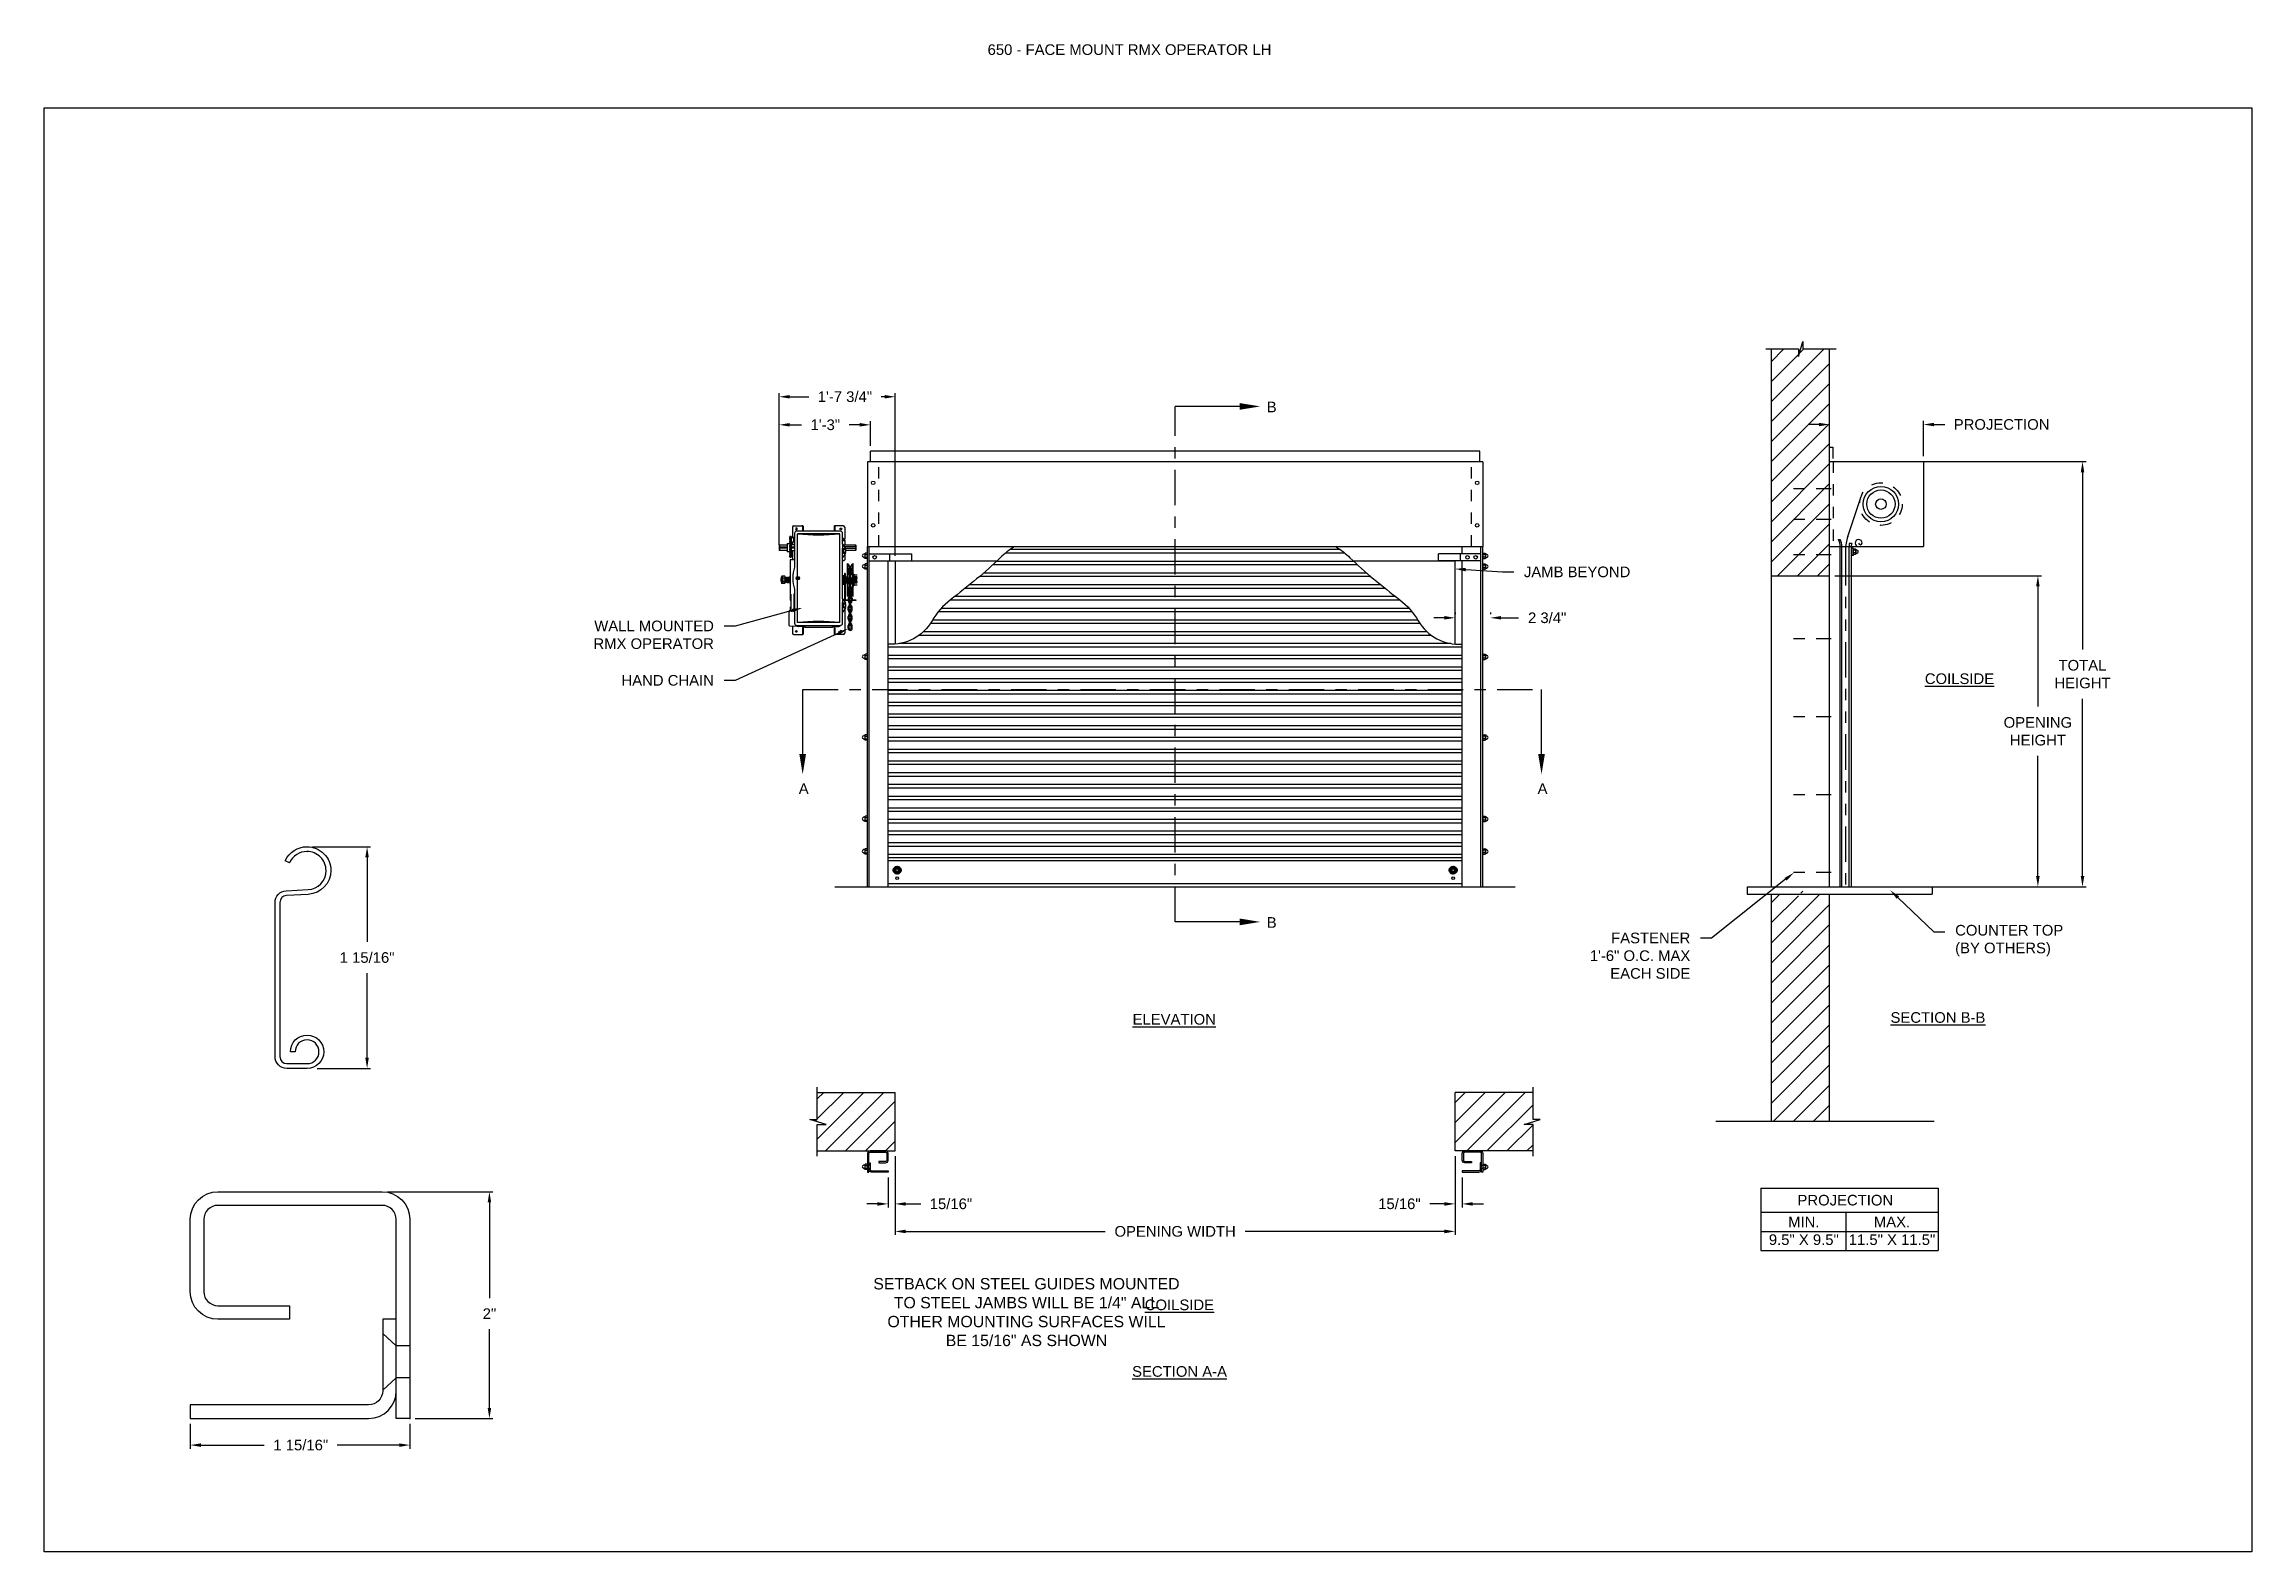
# Model space of a CAD drawing. Header units: inches. Extents: x 169.6 to 213.7, y 214.8 to 266.5.
# Drawn here: x 169.59 to 189.06, y 214.76 to 228.05 of the extents above; entities that cross this region are included whole.
import ezdxf
from ezdxf import colors
from ezdxf.entities.mleader import LeaderData, LeaderLine
from ezdxf.math import Vec2, Vec3

# ---------------------------------------------------------------- set-up
doc = ezdxf.new("R2010")
doc.units = ezdxf.units.IN
doc.header["$LTSCALE"] = 0.25
doc.header["$MEASUREMENT"] = 0
for name, pattern in [('CENTER', [2, 1.25, -0.25, 0.25, -0.25]), ('CENTER2', [1.125, 0.75, -0.125, 0.125, -0.125]), ('HIDDEN', [0.375, 0.25, -0.125]), ('HIDDEN2', [0.1875, 0.125, -0.0625]), ('PHANTOM', [2.5, 1.25, -0.25, 0.25, -0.25, 0.25, -0.25])]:
    doc.linetypes.add(name, pattern=pattern)
for name, color, linetype in [('ANNOTATIONS', 1, 'Continuous'), ('DETAILS', 4, 'Continuous'), ('RMX OPERATOR LH', 7, 'Continuous'), ('SECTION CUTS', 6, 'CENTER')]:
    doc.layers.add(name, color=color, linetype=linetype)
doc.styles.add('ARIAL', font='arial.ttf', dxfattribs={"height": 0.09375})
doc.styles.get("Standard").update_dxf_attribs({"font": 'romans.shx'})
doc.dimstyles.new('ARIAL', dxfattribs={"dimtxt": 0.09375, "dimasz": 0.09375, "dimexe": 0.03125, "dimexo": 0.046875, "dimgap": 0.09, "dimtad": 0, "dimtih": 1, "dimtoh": 1, "dimdec": 4, "dimzin": 0, "dimdsep": 46, "dimlunit": 4, "dimtxsty": 'ARIAL', "dimcen": 0.09, "dimadec": 0, "dimazin": 0, "dimtfac": 1, "dimtdec": 4, "dimtix": 1, "dimtofl": 0, "dimtmove": 0, "dimatfit": 3, "dimfxl": 0.18, "dimfrac": 2, "dimtolj": 1, "dimtzin": 0, "dimarcsym": 0})
doc.dimstyles.new('STANDARD$0', dxfattribs={"dimtxt": 0.09375, "dimasz": 0.09375, "dimexe": 0.03125, "dimexo": 0.046875, "dimgap": 0.09, "dimtad": 0, "dimtih": 1, "dimtoh": 1, "dimdec": 4, "dimzin": 0, "dimdsep": 46, "dimtxsty": 'ARIAL', "dimcen": 0.09, "dimadec": 0, "dimazin": 0, "dimtfac": 1, "dimtdec": 4, "dimtofl": 0, "dimtmove": 0, "dimatfit": 1, "dimfxl": 1, "dimtolj": 1, "dimtzin": 0, "dimarcsym": 0})
pattern_1 = [(45, (-18.19832, -37.69023), (-0.088388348, 0.088388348), [])]
pattern_2 = [(45, (-18.69422, -37.69023), (-0.08838835, 0.08838835), [])]

msp = doc.modelspace()

# ---------------------------------------------------------------- texts
at = {"layer": 'ANNOTATIONS', "insert": (177.90932, 228.05267), "char_height": 0.09375, "width": 4.6220629, "attachment_point": 1, "line_spacing_factor": 0.86134, "style": 'ARIAL'}
msp.add_mtext('650 - FACE MOUNT RMX OPERATOR LH', dxfattribs=at)
at = {"layer": 'ANNOTATIONS', "char_height": 0.09375, "attachment_point": 2, "style": 'ARIAL'}
for s, insert, width in [('{\\LCOILSIDE}', (186.4805, 222.50515), 1.3823677), ('{\\LELEVATION}', (179.55534, 219.50166), 3.0834986), ('{\\LSECTION B-B}', (186.29046, 219.51762), 1.3823677), ('{\\LCOILSIDE}', (179.60081, 216.98359), 1.3823677), ('{\\LSECTION A-A}', (179.60195, 216.39615), 1.3823677)]:
    msp.add_mtext(s, dxfattribs=dict(at, insert=insert, width=width))
for s, width, insert in [('PROJECTION ', 1.7594917, (185.47357, 217.90665)), ('MIN.\\P9.5" X 9.5" ', 0.6711642, (185.10754, 217.71466)), ('MAX.\\P11.5" X 11.5"', 0.7869326, (185.88519, 217.71466))]:
    msp.add_mtext_dynamic_manual_height_columns(s, width=width, gutter_width=1.36268, heights=[0], dxfattribs=dict(at, insert=insert))
at = {"layer": 'ANNOTATIONS', "linetype": 'Continuous', "insert": (176.90145, 217.17281), "char_height": 0.1, "attachment_point": 1, "style": 'ARIAL'}
msp.add_mtext('\\pxqc;SETBACK ON STEEL GUIDES MOUNTED\\PTO STEEL JAMBS WILL BE 1/4" ALL\\POTHER MOUNTING SURFACES WILL\\PBE 15/16" AS SHOWN', dxfattribs=at)
at = {"layer": 'SECTION CUTS', "style": 'ARIAL'}
for s, p in [('B', (180.37124, 224.80774)), ('A', (176.24391, 221.44212)), ('A', (182.75987, 221.44212)), ('B', (180.37124, 220.26202))]:
    msp.add_text(s, height=0.09375, dxfattribs=at).set_placement(p)

# ---------------------------------------------------------------- blocks, each defined once
blk = doc.blocks.new('*D34')
at = {"layer": 'ANNOTATIONS', "color": 0, "lineweight": -2, "transparency": 16777216}
for p, q in [((176.071, 223.64), (176.071, 224.976)), ((176.165, 224.945), (176.332, 224.945)), ((177.001, 224.945), (176.97, 224.945)), ((177.094, 223.543), (177.094, 224.976))]:
    blk.add_line(p, q, dxfattribs=at)
at = {"layer": 'ANNOTATIONS', "color": 0, "transparency": 16777216}
for points in [[(176.165, 224.96), (176.165, 224.929), (176.071, 224.945)], [(177.001, 224.96), (177.001, 224.929), (177.094, 224.945)]]:
    blk.add_solid(points, dxfattribs=at)
at = {"layer": 'defpoints', "color": 0, "transparency": 16777216}
for p in [(176.071, 224.945), (176.071, 223.593), (177.094, 223.496)]:
    blk.add_point(p, dxfattribs=at)
at = {"layer": 'ANNOTATIONS', "color": 0, "transparency": 16777216, "insert": (176.651, 224.945), "char_height": 0.09375, "attachment_point": 5, "style": 'ARIAL'}
blk.add_mtext('\\A1;1\'-7 3/4"', dxfattribs=at)
blk = doc.blocks.new('*D35')
at = {"layer": 'ANNOTATIONS', "color": 0, "lineweight": -2, "transparency": 16777216}
for p, q in [((176.071, 223.683), (176.071, 224.728)), ((176.165, 224.697), (176.268, 224.697)), ((176.782, 224.697), (176.689, 224.697)), ((176.876, 224.512), (176.876, 224.728))]:
    blk.add_line(p, q, dxfattribs=at)
at = {"layer": 'ANNOTATIONS', "color": 0, "transparency": 16777216}
for points in [[(176.165, 224.713), (176.165, 224.682), (176.071, 224.697)], [(176.782, 224.713), (176.782, 224.682), (176.876, 224.697)]]:
    blk.add_solid(points, dxfattribs=at)
at = {"layer": 'defpoints', "color": 0, "transparency": 16777216}
for p in [(176.071, 224.697), (176.876, 224.465), (176.071, 223.636)]:
    blk.add_point(p, dxfattribs=at)
at = {"layer": 'ANNOTATIONS', "color": 0, "transparency": 16777216, "insert": (176.478, 224.697), "char_height": 0.0938, "attachment_point": 5, "style": 'ARIAL'}
blk.add_mtext('\\A1;1\'-3"', dxfattribs=at)
blk = doc.blocks.new('*D36')
at = {"layer": 'ANNOTATIONS', "color": 0, "lineweight": -2, "transparency": 16777216}
for p, q in [((181.938, 222.995), (181.844, 222.995)), ((182.032, 223.042), (182.032, 223.027)), ((182.344, 223.042), (182.344, 223.027)), ((182.438, 222.995), (182.591, 222.995))]:
    blk.add_line(p, q, dxfattribs=at)
at = {"layer": 'ANNOTATIONS', "color": 0, "transparency": 16777216}
for points in [[(181.938, 223.011), (181.938, 222.98), (182.032, 222.995)], [(182.438, 223.011), (182.438, 222.98), (182.344, 222.995)]]:
    blk.add_solid(points, dxfattribs=at)
at = {"layer": 'defpoints', "color": 0, "transparency": 16777216}
for p in [(182.032, 222.995), (182.344, 222.995), (182.344, 222.995)]:
    blk.add_point(p, dxfattribs=at)
at = {"layer": 'ANNOTATIONS', "color": 0, "transparency": 16777216, "insert": (182.844, 222.995), "char_height": 0.0938, "attachment_point": 5, "style": 'ARIAL'}
blk.add_mtext('\\A1;2 3/4"', dxfattribs=at)
blk = doc.blocks.new('*D43')
at = {"layer": 'ANNOTATIONS', "color": 0, "lineweight": -2, "transparency": 16777216}
for p, q in [((170.877, 215.887), (170.877, 215.668)), ((172.814, 215.887), (172.814, 215.668)), ((170.971, 215.7), (171.53, 215.7)), ((172.721, 215.7), (172.173, 215.7))]:
    blk.add_line(p, q, dxfattribs=at)
at = {"layer": 'ANNOTATIONS', "color": 0, "transparency": 16777216}
for points in [[(170.971, 215.715), (170.971, 215.684), (170.877, 215.7)], [(172.721, 215.715), (172.721, 215.684), (172.814, 215.7)]]:
    blk.add_solid(points, dxfattribs=at)
at = {"layer": 'defpoints', "color": 0, "transparency": 16777216}
for p in [(170.877, 215.934), (172.814, 215.934), (170.877, 215.7)]:
    blk.add_point(p, dxfattribs=at)
at = {"layer": 'ANNOTATIONS', "color": 0, "transparency": 16777216, "insert": (171.852, 215.7), "char_height": 0.09375, "attachment_point": 5, "style": 'ARIAL'}
blk.add_mtext('\\A1;1 15/16"', dxfattribs=at)
blk = doc.blocks.new('*D44')
at = {"layer": 'ANNOTATIONS', "color": 0, "lineweight": -2, "transparency": 16777216}
for p, q in [((172.616, 217.934), (173.547, 217.934)), ((173.516, 217.84), (173.516, 216.996)), ((173.516, 216.028), (173.516, 216.722)), ((172.861, 215.934), (173.547, 215.934))]:
    blk.add_line(p, q, dxfattribs=at)
at = {"layer": 'ANNOTATIONS', "color": 0, "transparency": 16777216}
for points in [[(173.5, 217.84), (173.531, 217.84), (173.516, 217.934)], [(173.5, 216.028), (173.531, 216.028), (173.516, 215.934)]]:
    blk.add_solid(points, dxfattribs=at)
at = {"layer": 'defpoints', "color": 0, "transparency": 16777216}
for p in [(172.569, 217.934), (173.516, 217.934), (172.814, 215.934)]:
    blk.add_point(p, dxfattribs=at)
at = {"layer": 'ANNOTATIONS', "color": 0, "transparency": 16777216, "insert": (173.516, 216.859), "char_height": 0.0938, "attachment_point": 5, "style": 'ARIAL'}
blk.add_mtext('\\A1;2"', dxfattribs=at)
blk = doc.blocks.new('*D42')
at = {"layer": 'ANNOTATIONS', "color": 0, "lineweight": -2, "transparency": 16777216}
for p, q in [((177.094, 218.247), (177.094, 217.553)), ((182.032, 218.247), (182.032, 217.553)), ((177.188, 217.584), (178.947, 217.584)), ((181.938, 217.584), (180.18, 217.584))]:
    blk.add_line(p, q, dxfattribs=at)
at = {"layer": 'ANNOTATIONS', "color": 0, "transparency": 16777216}
for points in [[(177.188, 217.6), (177.188, 217.568), (177.094, 217.584)], [(181.938, 217.6), (181.938, 217.568), (182.032, 217.584)]]:
    blk.add_solid(points, dxfattribs=at)
at = {"layer": 'defpoints', "color": 0, "transparency": 16777216}
for p in [(177.094, 218.294), (182.032, 218.294), (182.032, 217.584)]:
    blk.add_point(p, dxfattribs=at)
at = {"layer": 'ANNOTATIONS', "color": 0, "transparency": 16777216, "insert": (179.563, 217.584), "char_height": 0.09375, "width": 2.38041, "attachment_point": 5, "style": 'ARIAL'}
blk.add_mtext('\\A1;OPENING WIDTH', dxfattribs=at)
blk = doc.blocks.new('*D40')
at = {"layer": 'ANNOTATIONS', "color": 0, "lineweight": -2, "transparency": 16777216}
for p, q in [((182.032, 218.247), (182.032, 217.796)), ((182.094, 218.06), (182.094, 217.796)), ((181.938, 217.827), (181.808, 217.827)), ((182.188, 217.827), (182.282, 217.827))]:
    blk.add_line(p, q, dxfattribs=at)
at = {"layer": 'ANNOTATIONS', "color": 0, "transparency": 16777216}
for points in [[(181.938, 217.842), (181.938, 217.811), (182.032, 217.827)], [(182.188, 217.842), (182.188, 217.811), (182.094, 217.827)]]:
    blk.add_solid(points, dxfattribs=at)
at = {"layer": 'defpoints', "color": 0, "transparency": 16777216}
for p in [(182.032, 218.294), (182.094, 218.107), (182.094, 217.827)]:
    blk.add_point(p, dxfattribs=at)
at = {"layer": 'ANNOTATIONS', "color": 0, "transparency": 16777216, "insert": (181.541, 217.827), "char_height": 0.0938, "attachment_point": 5, "style": 'ARIAL'}
blk.add_mtext('\\A1;15/16"', dxfattribs=at)
blk = doc.blocks.new('*D41')
at = {"layer": 'ANNOTATIONS', "color": 0, "lineweight": -2, "transparency": 16777216}
for p, q in [((177.094, 218.247), (177.094, 217.796)), ((177.032, 218.06), (177.032, 217.796)), ((176.938, 217.827), (176.844, 217.827)), ((177.188, 217.827), (177.319, 217.827))]:
    blk.add_line(p, q, dxfattribs=at)
at = {"layer": 'ANNOTATIONS', "color": 0, "transparency": 16777216}
for points in [[(176.938, 217.842), (176.938, 217.811), (177.032, 217.827)], [(177.188, 217.842), (177.188, 217.811), (177.094, 217.827)]]:
    blk.add_solid(points, dxfattribs=at)
at = {"layer": 'defpoints', "color": 0, "transparency": 16777216}
for p in [(177.094, 218.294), (177.032, 218.107), (177.032, 217.827)]:
    blk.add_point(p, dxfattribs=at)
at = {"layer": 'ANNOTATIONS', "color": 0, "transparency": 16777216, "insert": (177.586, 217.827), "char_height": 0.0938, "attachment_point": 5, "style": 'ARIAL'}
blk.add_mtext('\\A1;15/16"', dxfattribs=at)
blk = doc.blocks.new('*X8')
at = {"color": 0, "linetype": 'Continuous'}
for p, q in [((2.144, 5.299), (2.185, 5.339)), ((2.144, 5.304), (2.18, 5.339)), ((2.144, 5.309), (2.174, 5.339)), ((2.145, 5.294), (2.189, 5.338)), ((2.146, 5.317), (2.167, 5.338)), ((2.147, 5.29), (2.193, 5.336)), ((2.149, 5.287), (2.167, 5.305)), ((2.151, 5.284), (2.168, 5.3)), ((2.154, 5.281), (2.17, 5.297)), ((2.157, 5.278), (2.174, 5.295)), ((2.16, 5.276), (2.178, 5.294)), ((2.164, 5.274), (2.209, 5.319)), ((2.168, 5.272), (2.211, 5.315)), ((2.172, 5.271), (2.212, 5.311)), ((2.177, 5.271), (2.212, 5.306)), ((2.178, 5.316), (2.196, 5.334)), ((2.183, 5.315), (2.2, 5.332)), ((2.183, 5.271), (2.212, 5.3)), ((2.186, 5.313), (2.203, 5.329)), ((2.188, 5.31), (2.205, 5.326)), ((2.189, 5.305), (2.207, 5.323)), ((2.191, 5.273), (2.21, 5.293))]:
    blk.add_line(p, q, dxfattribs=at)
blk = doc.blocks.new('*D37')
at = {"layer": 'ANNOTATIONS', "color": 0, "lineweight": -2, "transparency": 16777216}
for p, q in [((185.24, 224.7), (185.147, 224.7)), ((185.334, 224.546), (185.334, 224.731)), ((186.163, 224.42), (186.163, 224.731)), ((186.256, 224.7), (186.35, 224.7))]:
    blk.add_line(p, q, dxfattribs=at)
at = {"layer": 'ANNOTATIONS', "color": 0, "transparency": 16777216}
for points in [[(185.24, 224.715), (185.24, 224.684), (185.334, 224.7)], [(186.256, 224.715), (186.256, 224.684), (186.163, 224.7)]]:
    blk.add_solid(points, dxfattribs=at)
at = {"layer": 'defpoints', "color": 0, "transparency": 16777216}
for p in [(186.163, 224.7), (185.334, 224.499), (186.163, 224.373)]:
    blk.add_point(p, dxfattribs=at)
at = {"layer": 'ANNOTATIONS', "color": 0, "transparency": 16777216, "insert": (186.852, 224.7), "char_height": 0.09375, "attachment_point": 5, "style": 'ARIAL'}
blk.add_mtext('\\A1;PROJECTION', dxfattribs=at)
blk = doc.blocks.new('*D38')
at = {"layer": 'ANNOTATIONS', "color": 0, "lineweight": -2, "transparency": 16777216}
for p, q in [((185.381, 223.366), (187.203, 223.366)), ((187.172, 223.272), (187.172, 222.212)), ((187.172, 220.717), (187.172, 221.777)), ((185.631, 220.623), (187.203, 220.623))]:
    blk.add_line(p, q, dxfattribs=at)
at = {"layer": 'ANNOTATIONS', "color": 0, "transparency": 16777216}
for points in [[(187.156, 223.272), (187.187, 223.272), (187.172, 223.366)], [(187.156, 220.717), (187.187, 220.717), (187.172, 220.623)]]:
    blk.add_solid(points, dxfattribs=at)
at = {"layer": 'defpoints', "color": 0, "transparency": 16777216}
for p in [(185.334, 223.366), (185.584, 220.623), (187.172, 220.623)]:
    blk.add_point(p, dxfattribs=at)
at = {"layer": 'ANNOTATIONS', "color": 0, "transparency": 16777216, "insert": (187.172, 221.994), "char_height": 0.09375, "attachment_point": 5, "style": 'ARIAL'}
blk.add_mtext('\\A1;OPENING \\PHEIGHT', dxfattribs=at)
blk = doc.blocks.new('*D39')
at = {"layer": 'ANNOTATIONS', "color": 0, "lineweight": -2, "transparency": 16777216}
for p, q in [((186.131, 224.373), (187.597, 224.373)), ((187.565, 224.279), (187.565, 222.716)), ((187.565, 220.717), (187.565, 222.281)), ((186.131, 220.623), (187.597, 220.623))]:
    blk.add_line(p, q, dxfattribs=at)
at = {"layer": 'ANNOTATIONS', "color": 0, "transparency": 16777216}
for points in [[(187.55, 224.279), (187.581, 224.279), (187.565, 224.373)], [(187.55, 220.717), (187.581, 220.717), (187.565, 220.623)]]:
    blk.add_solid(points, dxfattribs=at)
at = {"layer": 'defpoints', "color": 0, "transparency": 16777216}
for p in [(186.084, 224.373), (186.084, 220.623), (187.565, 220.623)]:
    blk.add_point(p, dxfattribs=at)
at = {"layer": 'ANNOTATIONS', "color": 0, "transparency": 16777216, "insert": (187.565, 222.498), "char_height": 0.0938, "attachment_point": 5, "style": 'ARIAL'}
blk.add_mtext('\\A1;TOTAL \\PHEIGHT', dxfattribs=at)
blk = doc.blocks.new('*D62')
at = {"layer": 'ANNOTATIONS', "color": 0, "lineweight": -2, "transparency": 16777216}
for p, q in [((171.954, 220.976), (172.468, 220.976)), ((172.437, 220.883), (172.437, 220.138)), ((172.437, 219.115), (172.437, 219.861)), ((171.996, 219.022), (172.468, 219.022))]:
    blk.add_line(p, q, dxfattribs=at)
at = {"layer": 'ANNOTATIONS', "color": 0, "transparency": 16777216}
for points in [[(172.421, 220.883), (172.452, 220.883), (172.437, 220.976)], [(172.421, 219.115), (172.452, 219.115), (172.437, 219.022)]]:
    blk.add_solid(points, dxfattribs=at)
at = {"layer": 'defpoints', "color": 0, "transparency": 16777216}
for p in [(171.907, 220.976), (171.949, 219.022), (172.437, 219.022)]:
    blk.add_point(p, dxfattribs=at)
at = {"layer": 'ANNOTATIONS', "color": 0, "transparency": 16777216, "insert": (172.437, 219.999), "char_height": 0.09375, "attachment_point": 5, "style": 'ARIAL'}
blk.add_mtext('\\A1;1 15/16"', dxfattribs=at)

# ---------------------------------------------------------------- dimensions: what is measured, and where the dimension line sits
at = {"layer": 'ANNOTATIONS'}
for base, p1, p2, angle, text, picture, middle in [((176.07147, 224.94484), (177.09447, 223.49608), (176.07147, 223.59302), 180, '1\'-7 3/4"', '*D34', (176.65106, 224.94484)), ((176.07147, 224.69722), (176.87572, 224.46483), (176.07147, 223.63595), 180, '1\'-3"', '*D35', (176.47842, 224.69722)), ((172.43684, 219.02165), (171.90727, 220.97646), (171.94944, 219.02165), 90, '1 15/16"', '*D62', (172.43684, 219.99906))]:
    dim = msp.add_linear_dim(base=base, p1=p1, p2=p2, angle=angle, text=text, dimstyle='STANDARD$0', dxfattribs=at)
    dim.commit()
    dim.dimension.update_dxf_attribs({"geometry": picture, "text_midpoint": middle, "dimtype": 160})
for base, p1, p2, text, picture, middle in [((186.16255, 224.69962), (185.33411, 224.49889), (186.16255, 224.37308), 'PROJECTION', '*D37', (186.85166, 224.69962)), ((182.34447, 222.99532), (182.03197, 222.99532), (182.34447, 222.99532), '2 3/4"', '*D36', (182.84447, 222.99532)), ((177.03197, 217.82685), (177.09447, 218.29419), (177.03197, 218.10679), '15/16"', '*D41', (177.58554, 217.82685)), ((182.09447, 217.82685), (182.03197, 218.29419), (182.09447, 218.10679), '15/16"', '*D40', (181.54089, 217.82685))]:
    dim = msp.add_linear_dim(base=base, p1=p1, p2=p2, text=text, dimstyle='STANDARD$0', dxfattribs=at)
    dim.commit()
    dim.dimension.update_dxf_attribs({"geometry": picture, "text_midpoint": middle, "dimtype": 160})
for base, p1, p2, text, picture, middle in [((187.56544, 220.62308), (186.08411, 224.37308), (186.08411, 220.62308), 'TOTAL \\PHEIGHT', '*D39', (187.56544, 222.49808)), ((187.17169, 220.62308), (185.33411, 223.36588), (185.58442, 220.62308), 'OPENING \\PHEIGHT', '*D38', (187.17169, 221.99448))]:
    dim = msp.add_linear_dim(base=base, p1=p1, p2=p2, angle=90, text=text, dimstyle='STANDARD$0', dxfattribs=at)
    dim.commit()
    dim.dimension.update_dxf_attribs({"geometry": picture, "text_midpoint": middle})
dim = msp.add_linear_dim(base=(182.03197, 217.58397), p1=(177.09447, 218.29419), p2=(182.03197, 218.29419), text='OPENING WIDTH', dimstyle='STANDARD$0', dxfattribs=at)
dim.commit()
dim.dimension.update_dxf_attribs({"geometry": '*D42', "text_midpoint": (179.56322, 217.58397)})
for base, p2, angle, picture, middle in [((173.51571, 217.93402), (172.56934, 217.93402), 90, '*D44', (173.51571, 216.85942)), ((170.87684, 215.69972), (170.87684, 215.93402), 180, '*D43', (171.85177, 215.69972))]:
    dim = msp.add_linear_dim(base=base, p1=(172.81434, 215.93402), p2=p2, angle=angle, dimstyle='ARIAL', dxfattribs=at)
    dim.commit()
    dim.dimension.update_dxf_attribs({"geometry": picture, "text_midpoint": middle, "dimtype": 160})

# ---------------------------------------------------------------- hatches: boundary and pattern name
at = {"layer": 'RMX OPERATOR LH', "linetype": 'Continuous'}
h = msp.add_hatch(dxfattribs=at)
h.set_pattern_fill('ANSI31', color=256, style=0)
h.set_pattern_definition(pattern_1)
h.paths.add_polyline_path([(185.33411, 224.63301), (185.33411, 225.3676), (185.09762, 225.3676), (185.09762, 225.43226), (185.0592, 225.2989), (185.0592, 225.3676), (184.81849, 225.3676), (184.81849, 224.8173)])
h.paths.add_polyline_path([(184.81849, 224.8173), (184.81849, 223.36588), (185.33411, 223.36588), (185.33411, 224.61925), (185.33411, 224.63301)])
h = msp.add_hatch(dxfattribs=at)
h.set_pattern_fill('ANSI31', color=256, style=0)
h.set_pattern_definition(pattern_1)
h.paths.add_polyline_path([(185.33411, 220.55908), (185.09762, 220.55908), (185.09762, 220.62373), (185.0592, 220.49038), (185.0592, 220.55908), (184.81849, 220.55908), (184.81849, 218.55736), (185.33411, 218.55736)])
at = {"layer": 'RMX OPERATOR LH'}
h = msp.add_hatch(dxfattribs=at)
h.set_pattern_fill('ANSI31', color=256, style=0)
h.set_pattern_definition(pattern_2)
h.paths.add_polyline_path([(177.09447, 218.80981), (176.40697, 218.80981), (176.40697, 218.57261), (176.34286, 218.57261), (176.48493, 218.52571), (176.40697, 218.52571), (176.40697, 218.29419), (177.09447, 218.29419), (177.09447, 218.45669)])
h = msp.add_hatch(dxfattribs=at)
h.set_pattern_fill('ANSI31', color=256, style=0)
h.set_pattern_definition(pattern_2)
h.paths.add_polyline_path([(182.78357, 218.57261), (182.71947, 218.57261), (182.71947, 218.80981), (182.03197, 218.80981), (182.03197, 218.29419), (182.05014, 218.29419), (182.71947, 218.29419), (182.71947, 218.52571), (182.6415, 218.52571)])

# ---------------------------------------------------------------- linework, layer by layer
at = {"layer": 'ANNOTATIONS'}
for p, q in [((184.72736, 217.96608), (184.72736, 217.41471)), ((184.72736, 217.96608), (186.29247, 217.96608)), ((186.29247, 217.96608), (186.29247, 217.41471)), ((184.72736, 217.75461), (186.29247, 217.75461)), ((185.47773, 217.75461), (185.47773, 217.41471)), ((184.72736, 217.58466), (186.29247, 217.58466)), ((184.72736, 217.41471), (186.29247, 217.41471))]:
    msp.add_line(p, q, dxfattribs=at)
at = {"layer": 'defpoints'}
msp.add_lwpolyline([(189.05875, 214.75854), (169.58887, 214.75854), (169.58887, 227.49365), (189.05875, 227.49365)], close=True, dxfattribs=at)
at = {"layer": 'DETAILS'}
for p, q in [((171.9065, 220.97646), (171.90726, 220.97646)), ((171.9065, 220.93446), (171.90726, 220.93446)), ((171.12184, 217.93402), (172.56934, 217.93402)), ((172.57434, 216.68402), (172.69434, 216.57464)), ((172.81434, 216.57464), (172.69434, 216.57464)), ((172.57434, 216.18402), (172.69434, 216.29339)), ((172.81434, 216.29339), (172.69434, 216.29339))]:
    msp.add_line(p, q, dxfattribs=at)
msp.add_lwpolyline([(172.11727, 220.76646, -0.39895955), (171.91826, 220.55675), (171.72602, 220.54667, 0.39895955), (171.66726, 220.48476), (171.66726, 219.12565, 0.41421356), (171.72926, 219.06365), (171.90726, 219.06365, 2.41421356), (171.80226, 219.16865), (171.76026, 219.16865, -2.41421356), (171.90726, 219.02165), (171.72926, 219.02165, -0.41421356), (171.62526, 219.12565), (171.62526, 220.48476, -0.39895955), (171.72382, 220.58862), (171.91607, 220.59869, 0.39895955), (172.07527, 220.76646, 0.41491795), (171.90687, 220.93446, 0.29455643), (171.75408, 220.83642), (171.75377, 220.83573), (171.71555, 220.85315), (171.71586, 220.85384, -0.29428604), (171.9069, 220.97646, -0.41473176)], format="xyb", close=True, dxfattribs=at)
for points in [[(172.56934, 217.93402, -0.41421356), (172.81434, 217.68902), (172.81434, 215.93402), (172.69434, 215.93402), (172.69434, 217.68902, 0.41421356), (172.56934, 217.81402), (171.12184, 217.81402, 0.41421356), (170.99684, 217.68902), (170.99684, 217.05402, 0.41421356), (171.12184, 216.92902), (171.75184, 216.92902), (171.75184, 216.80902), (171.12184, 216.80902, -0.41421356), (170.87684, 217.05402), (170.87684, 217.68902, -0.41421356), (171.12184, 217.93402)], [(172.69434, 216.80902), (172.57434, 216.80902), (172.57434, 216.17902, -0.41421356), (172.44934, 216.05402), (170.87684, 216.05402), (170.87684, 215.93402), (172.44934, 215.93402, 0.41421356), (172.69434, 216.17902)]]:
    msp.add_lwpolyline(points, format="xyb", dxfattribs=at)
msp.add_point((172.81434, 215.93402), dxfattribs=at)
msp.add_point((172.81434, 215.93402), dxfattribs=at)
at = {"layer": 'RMX OPERATOR LH', "linetype": 'Continuous'}
for p, q in [((184.7721, 225.3676), (185.0592, 225.3676)), ((184.81849, 225.3676), (184.81849, 220.62308)), ((185.0592, 225.2989), (185.09762, 225.43226)), ((185.0592, 225.3676), (185.0592, 225.2989)), ((185.09762, 225.43226), (185.09762, 225.3676)), ((185.09762, 225.3676), (185.39281, 225.3676)), ((185.33411, 220.62308), (185.33411, 225.3676)), ((185.33411, 224.49889), (185.36284, 224.49889)), ((185.36284, 224.49889), (185.36284, 224.39918)), ((182.27611, 224.37108), (176.85032, 224.37108)), ((176.85032, 224.37108), (176.85032, 223.62308)), ((182.25072, 224.46483), (176.87572, 224.46483)), ((176.87572, 224.37108), (176.87572, 224.46483)), ((182.25072, 224.37108), (182.25072, 224.46483)), ((182.27611, 224.37108), (182.27611, 223.62308)), ((185.33411, 224.37308), (186.16255, 224.37308)), ((186.16255, 224.37308), (186.16255, 223.62308)), ((176.85032, 224.17676), (176.85032, 223.81739)), ((185.49436, 223.71216), (185.6097, 224.05748)), ((176.16404, 223.70908), (176.16526, 223.70908)), ((176.16404, 223.70468), (176.16404, 223.70908)), ((176.17723, 223.7121), (176.16526, 223.7121)), ((176.16526, 223.7121), (176.16526, 223.68944)), ((176.16673, 223.7121), (176.16673, 223.53072)), ((176.16819, 223.7121), (176.16819, 223.70165)), ((176.16819, 223.71054), (176.1743, 223.71054)), ((176.1743, 223.7121), (176.1743, 223.70165)), ((176.17576, 223.7121), (176.17576, 223.53072)), ((176.17723, 223.7121), (176.17723, 223.68944)), ((176.17723, 223.70908), (176.17845, 223.70908)), ((176.17845, 223.70468), (176.17845, 223.70908)), ((176.16526, 223.70468), (176.16404, 223.70468)), ((176.16404, 223.69687), (176.16526, 223.69687)), ((176.16404, 223.69247), (176.16404, 223.69687)), ((176.16404, 223.69687), (176.16526, 223.69687)), ((176.16404, 223.69247), (176.16404, 223.69687)), ((176.16526, 223.69247), (176.16404, 223.69247)), ((176.16526, 223.69247), (176.16404, 223.69247)), ((176.16404, 223.68466), (176.16526, 223.68466)), ((176.16404, 223.68026), (176.16404, 223.68466)), ((176.16526, 223.68026), (176.16404, 223.68026)), ((176.16404, 223.67245), (176.16526, 223.67245)), ((176.16404, 223.66805), (176.16404, 223.67245)), ((176.16404, 223.67245), (176.16526, 223.67245)), ((176.16404, 223.66805), (176.16404, 223.67245)), ((176.16526, 223.66805), (176.16404, 223.66805)), ((176.16526, 223.66805), (176.16404, 223.66805)), ((176.16404, 223.66024), (176.16526, 223.66024)), ((176.16404, 223.65584), (176.16404, 223.66024)), ((176.16526, 223.65584), (176.16404, 223.65584)), ((176.16404, 223.64803), (176.16526, 223.64803)), ((176.16404, 223.64363), (176.16404, 223.64803)), ((176.16404, 223.64803), (176.16526, 223.64803)), ((176.16404, 223.64363), (176.16404, 223.64803)), ((176.16526, 223.64363), (176.16404, 223.64363)), ((176.16526, 223.64363), (176.16404, 223.64363)), ((176.16404, 223.63582), (176.16526, 223.63582)), ((176.16404, 223.63142), (176.16404, 223.63582)), ((176.16526, 223.63142), (176.16404, 223.63142)), ((176.16404, 223.62361), (176.16526, 223.62361)), ((176.16404, 223.61921), (176.16404, 223.62361)), ((176.16404, 223.62361), (176.16526, 223.62361)), ((176.16404, 223.61921), (176.16404, 223.62361)), ((176.16526, 223.61921), (176.16404, 223.61921)), ((176.16526, 223.61921), (176.16404, 223.61921)), ((176.16404, 223.6114), (176.16526, 223.6114)), ((176.16404, 223.607), (176.16404, 223.6114)), ((176.16526, 223.607), (176.16404, 223.607)), ((176.16404, 223.59919), (176.16526, 223.59919)), ((176.16404, 223.59479), (176.16404, 223.59919)), ((176.16404, 223.59919), (176.16526, 223.59919)), ((176.16404, 223.59479), (176.16404, 223.59919)), ((176.16526, 223.59479), (176.16404, 223.59479)), ((176.16526, 223.59479), (176.16404, 223.59479)), ((176.16404, 223.58698), (176.16526, 223.58698)), ((176.16404, 223.58258), (176.16404, 223.58698)), ((176.16526, 223.58258), (176.16404, 223.58258)), ((176.16404, 223.57477), (176.16526, 223.57477)), ((176.16404, 223.57037), (176.16404, 223.57477)), ((176.16404, 223.57477), (176.16526, 223.57477)), ((176.16404, 223.57037), (176.16404, 223.57477)), ((176.16526, 223.57037), (176.16404, 223.57037)), ((176.16526, 223.57037), (176.16404, 223.57037)), ((176.16404, 223.56256), (176.16526, 223.56256)), ((176.16404, 223.55816), (176.16404, 223.56256)), ((176.16526, 223.55816), (176.16404, 223.55816)), ((176.16404, 223.55035), (176.16526, 223.55035)), ((176.16404, 223.54595), (176.16404, 223.55035)), ((176.16404, 223.55035), (176.16526, 223.55035)), ((176.16404, 223.54595), (176.16404, 223.55035)), ((176.16526, 223.54595), (176.16404, 223.54595)), ((176.16526, 223.54595), (176.16404, 223.54595)), ((176.16404, 223.53814), (176.16526, 223.53814)), ((176.16404, 223.53374), (176.16404, 223.53814)), ((176.16526, 223.53374), (176.16404, 223.53374)), ((176.16673, 223.68944), (176.16526, 223.68944)), ((176.16673, 223.68944), (176.16526, 223.68944)), ((176.16673, 223.68768), (176.16526, 223.68768)), ((176.16526, 223.68768), (176.16526, 223.66502)), ((176.16673, 223.66502), (176.16526, 223.66502)), ((176.16673, 223.66502), (176.16526, 223.66502)), ((176.16673, 223.66326), (176.16526, 223.66326)), ((176.16526, 223.66326), (176.16526, 223.6406)), ((176.16673, 223.6406), (176.16526, 223.6406)), ((176.16673, 223.6406), (176.16526, 223.6406)), ((176.16673, 223.63885), (176.16526, 223.63885)), ((176.16526, 223.63885), (176.16526, 223.61618)), ((176.16673, 223.61618), (176.16526, 223.61618)), ((176.16673, 223.61618), (176.16526, 223.61618)), ((176.16673, 223.61443), (176.16526, 223.61443)), ((176.16526, 223.61443), (176.16526, 223.59177)), ((176.16673, 223.59177), (176.16526, 223.59177)), ((176.16673, 223.59177), (176.16526, 223.59177)), ((176.16673, 223.59001), (176.16526, 223.59001)), ((176.16526, 223.59001), (176.16526, 223.56735)), ((176.16673, 223.56735), (176.16526, 223.56735)), ((176.16673, 223.56735), (176.16526, 223.56735)), ((176.16673, 223.56559), (176.16526, 223.56559)), ((176.16526, 223.56559), (176.16526, 223.54293)), ((176.16673, 223.54293), (176.16526, 223.54293)), ((176.16673, 223.54293), (176.16526, 223.54293)), ((176.16526, 223.54117), (176.16526, 223.53072)), ((176.16673, 223.54117), (176.16526, 223.54117)), ((176.16673, 223.70165), (176.16819, 223.70165)), ((176.16673, 223.69989), (176.16819, 223.69989)), ((176.16673, 223.69989), (176.16819, 223.69989)), ((176.16673, 223.67723), (176.16819, 223.67723)), ((176.16673, 223.67547), (176.16819, 223.67547)), ((176.16673, 223.67547), (176.16819, 223.67547)), ((176.16673, 223.65281), (176.16819, 223.65281)), ((176.16673, 223.65105), (176.16819, 223.65105)), ((176.16673, 223.65105), (176.16819, 223.65105)), ((176.16673, 223.62839), (176.16819, 223.62839)), ((176.16673, 223.62664), (176.16819, 223.62664)), ((176.16673, 223.62664), (176.16819, 223.62664)), ((176.16673, 223.60397), (176.16819, 223.60397)), ((176.16673, 223.60222), (176.16819, 223.60222)), ((176.16673, 223.60222), (176.16819, 223.60222)), ((176.16673, 223.57956), (176.16819, 223.57956)), ((176.16673, 223.5778), (176.16819, 223.5778)), ((176.16673, 223.5778), (176.16819, 223.5778)), ((176.16673, 223.55514), (176.16819, 223.55514)), ((176.16673, 223.55338), (176.16819, 223.55338)), ((176.16673, 223.55338), (176.16819, 223.55338)), ((176.1743, 223.70419), (176.16819, 223.70419)), ((176.16819, 223.69989), (176.16819, 223.67723)), ((176.16819, 223.69833), (176.1743, 223.69833)), ((176.1743, 223.69198), (176.16819, 223.69198)), ((176.16819, 223.68612), (176.1743, 223.68612)), ((176.1743, 223.67977), (176.16819, 223.67977)), ((176.16819, 223.67547), (176.16819, 223.65281)), ((176.16819, 223.67391), (176.1743, 223.67391)), ((176.16819, 223.66756), (176.1743, 223.66756)), ((176.1743, 223.66121), (176.16819, 223.66121)), ((176.16819, 223.65535), (176.1743, 223.65535)), ((176.16819, 223.65105), (176.16819, 223.62839)), ((176.1743, 223.649), (176.16819, 223.649)), ((176.16819, 223.64314), (176.1743, 223.64314)), ((176.1743, 223.63679), (176.16819, 223.63679)), ((176.16819, 223.63093), (176.1743, 223.63093)), ((176.16819, 223.62664), (176.16819, 223.60397)), ((176.1743, 223.62458), (176.16819, 223.62458)), ((176.16819, 223.61872), (176.1743, 223.61872)), ((176.1743, 223.61237), (176.16819, 223.61237)), ((176.16819, 223.60651), (176.1743, 223.60651)), ((176.16819, 223.60222), (176.16819, 223.57956)), ((176.16819, 223.60017), (176.1743, 223.60017)), ((176.1743, 223.59382), (176.16819, 223.59382)), ((176.16819, 223.58796), (176.1743, 223.58796)), ((176.1743, 223.58161), (176.16819, 223.58161)), ((176.16819, 223.5778), (176.16819, 223.55514)), ((176.16819, 223.57575), (176.1743, 223.57575)), ((176.1743, 223.5694), (176.16819, 223.5694)), ((176.16819, 223.56354), (176.1743, 223.56354)), ((176.1743, 223.55719), (176.16819, 223.55719)), ((176.16819, 223.55338), (176.16819, 223.53072)), ((176.16819, 223.55133), (176.1743, 223.55133)), ((176.1743, 223.54498), (176.16819, 223.54498)), ((176.16819, 223.53912), (176.1743, 223.53912)), ((176.1743, 223.53277), (176.16819, 223.53277)), ((176.1743, 223.70165), (176.17576, 223.70165)), ((176.1743, 223.69989), (176.1743, 223.67723)), ((176.1743, 223.69989), (176.17576, 223.69989)), ((176.1743, 223.69989), (176.17576, 223.69989)), ((176.1743, 223.67723), (176.17576, 223.67723)), ((176.1743, 223.67547), (176.1743, 223.65281)), ((176.1743, 223.67547), (176.17576, 223.67547)), ((176.1743, 223.67547), (176.17576, 223.67547)), ((176.1743, 223.65281), (176.17576, 223.65281)), ((176.1743, 223.65105), (176.1743, 223.62839)), ((176.1743, 223.65105), (176.17576, 223.65105)), ((176.1743, 223.65105), (176.17576, 223.65105)), ((176.1743, 223.62839), (176.17576, 223.62839)), ((176.1743, 223.62664), (176.1743, 223.60397)), ((176.1743, 223.62664), (176.17576, 223.62664)), ((176.1743, 223.62664), (176.17576, 223.62664)), ((176.1743, 223.60397), (176.17576, 223.60397)), ((176.1743, 223.60222), (176.1743, 223.57956)), ((176.1743, 223.60222), (176.17576, 223.60222)), ((176.1743, 223.60222), (176.17576, 223.60222)), ((176.1743, 223.57956), (176.17576, 223.57956)), ((176.1743, 223.5778), (176.1743, 223.55514)), ((176.1743, 223.5778), (176.17576, 223.5778)), ((176.1743, 223.5778), (176.17576, 223.5778)), ((176.1743, 223.55514), (176.17576, 223.55514)), ((176.1743, 223.53072), (176.1743, 223.55338)), ((176.1743, 223.55338), (176.17576, 223.55338)), ((176.1743, 223.55338), (176.17576, 223.55338)), ((176.17723, 223.68944), (176.17576, 223.68944)), ((176.17723, 223.68768), (176.17576, 223.68768)), ((176.17723, 223.66502), (176.17576, 223.66502)), ((176.17723, 223.66326), (176.17576, 223.66326)), ((176.17723, 223.6406), (176.17576, 223.6406)), ((176.17723, 223.63885), (176.17576, 223.63885)), ((176.17723, 223.61618), (176.17576, 223.61618)), ((176.17723, 223.61443), (176.17576, 223.61443)), ((176.17723, 223.59177), (176.17576, 223.59177)), ((176.17723, 223.59001), (176.17576, 223.59001)), ((176.17723, 223.56735), (176.17576, 223.56735)), ((176.17723, 223.56559), (176.17576, 223.56559)), ((176.17723, 223.54293), (176.17576, 223.54293)), ((176.17723, 223.54117), (176.17576, 223.54117)), ((176.17845, 223.70468), (176.17723, 223.70468)), ((176.17723, 223.69687), (176.17828, 223.69687)), ((176.17723, 223.69687), (176.17845, 223.69687)), ((176.17845, 223.69247), (176.17723, 223.69247)), ((176.17723, 223.68768), (176.17723, 223.66502)), ((176.17723, 223.68466), (176.17845, 223.68466)), ((176.17845, 223.68026), (176.17723, 223.68026)), ((176.17723, 223.67245), (176.17828, 223.67245)), ((176.17723, 223.67245), (176.17845, 223.67245)), ((176.17845, 223.66805), (176.17723, 223.66805)), ((176.17723, 223.66326), (176.17723, 223.6406)), ((176.17723, 223.66024), (176.17845, 223.66024)), ((176.17845, 223.65584), (176.17723, 223.65584)), ((176.17723, 223.64803), (176.17828, 223.64803)), ((176.17723, 223.64803), (176.17845, 223.64803)), ((176.17845, 223.64363), (176.17723, 223.64363)), ((176.17723, 223.63885), (176.17723, 223.61618)), ((176.17723, 223.63582), (176.17845, 223.63582)), ((176.17845, 223.63142), (176.17723, 223.63142)), ((176.17723, 223.62361), (176.17828, 223.62361)), ((176.17723, 223.62361), (176.17845, 223.62361)), ((176.17845, 223.61921), (176.17723, 223.61921)), ((176.17723, 223.61443), (176.17723, 223.59177)), ((176.17723, 223.6114), (176.17845, 223.6114)), ((176.17845, 223.607), (176.17723, 223.607)), ((176.17723, 223.59919), (176.17828, 223.59919)), ((176.17723, 223.59919), (176.17845, 223.59919)), ((176.17845, 223.59479), (176.17723, 223.59479)), ((176.17723, 223.59001), (176.17723, 223.56735)), ((176.17723, 223.58698), (176.17845, 223.58698)), ((176.17845, 223.58258), (176.17723, 223.58258)), ((176.17723, 223.57477), (176.17828, 223.57477)), ((176.17723, 223.57477), (176.17845, 223.57477)), ((176.17845, 223.57037), (176.17723, 223.57037)), ((176.17723, 223.56559), (176.17723, 223.54293)), ((176.17723, 223.56256), (176.17845, 223.56256)), ((176.17845, 223.55816), (176.17723, 223.55816)), ((176.17723, 223.55035), (176.17828, 223.55035)), ((176.17723, 223.55035), (176.17845, 223.55035)), ((176.17845, 223.54595), (176.17723, 223.54595)), ((176.17723, 223.54117), (176.17723, 223.53072)), ((176.17723, 223.53814), (176.17845, 223.53814)), ((176.17845, 223.53374), (176.17723, 223.53374)), ((176.17845, 223.69247), (176.17845, 223.69687)), ((176.17845, 223.68026), (176.17845, 223.68466)), ((176.17845, 223.66805), (176.17845, 223.67245)), ((176.17845, 223.65584), (176.17845, 223.66024)), ((176.17845, 223.64363), (176.17845, 223.64803)), ((176.17845, 223.63142), (176.17845, 223.63582)), ((176.17845, 223.61921), (176.17845, 223.62361)), ((176.17845, 223.607), (176.17845, 223.6114)), ((176.17845, 223.59479), (176.17845, 223.59919)), ((176.17845, 223.58258), (176.17845, 223.58698)), ((176.17845, 223.57037), (176.17845, 223.57477)), ((176.17845, 223.55816), (176.17845, 223.56256)), ((176.17845, 223.54595), (176.17845, 223.55035)), ((176.17845, 223.53374), (176.17845, 223.53814)), ((176.62486, 223.60702), (176.65748, 223.60702)), ((176.62486, 223.60004), (176.65404, 223.59975)), ((176.6294, 223.64365), (176.6294, 223.60702)), ((176.6294, 223.64365), (176.62981, 223.64365)), ((176.62964, 223.16259), (176.62964, 223.52644)), ((176.62981, 223.64365), (176.65748, 223.60702)), ((176.64677, 223.59909), (176.64212, 223.59909)), ((176.6587, 223.59909), (176.65649, 223.59909)), ((176.65748, 223.59909), (176.65748, 223.60702)), ((176.81826, 223.55746), (176.80927, 223.55226)), ((176.81878, 223.52663), (176.80928, 223.5321)), ((176.82691, 223.5599), (176.82682, 223.52379)), ((176.84737, 223.51875), (176.83008, 223.51875)), ((176.83011, 223.53047), (176.8471, 223.53047)), ((176.83049, 223.5539), (176.84726, 223.5539)), ((176.84699, 223.56562), (176.83089, 223.56562)), ((176.85032, 220.62308), (176.85032, 223.62308)), ((176.85032, 223.62308), (182.27611, 223.62308)), ((176.86595, 220.62308), (176.86595, 223.62308)), ((176.86595, 223.56058), (177.24095, 223.56058)), ((177.04759, 223.49808), (177.04759, 223.56058)), ((177.24095, 223.49808), (177.24095, 223.56058)), ((181.05909, 223.56563), (178.06734, 223.56563)), ((181.01866, 223.59688), (178.10777, 223.59688)), ((182.26048, 223.56058), (181.88548, 223.56058)), ((181.88548, 223.49808), (181.88548, 223.56058)), ((182.07884, 223.49808), (182.07884, 223.56058)), ((182.09447, 223.56058), (182.09447, 223.62308)), ((182.26048, 220.62308), (182.26048, 223.62308)), ((182.27611, 220.62308), (182.27611, 223.62308)), ((182.27906, 223.51875), (182.29635, 223.51875)), ((182.29594, 223.5539), (182.27917, 223.5539)), ((182.29633, 223.53047), (182.27933, 223.53047)), ((182.27945, 223.56562), (182.29554, 223.56562)), ((182.29952, 223.5599), (182.29961, 223.52379)), ((182.30765, 223.52663), (182.31715, 223.5321)), ((182.30817, 223.55746), (182.31716, 223.55226)), ((185.33411, 223.62308), (186.16255, 223.62308)), ((185.41255, 223.68558), (185.42817, 223.68558)), ((185.41255, 223.62308), (185.4438, 223.62308)), ((185.42817, 220.62308), (185.42817, 223.62308)), ((185.4438, 220.62308), (185.4438, 223.62308)), ((185.4438, 223.62308), (185.5063, 223.62308)), ((185.5063, 220.62308), (185.5063, 223.62308)), ((185.5063, 223.62308), (185.52583, 223.62308)), ((185.51027, 223.65433), (185.5298, 223.65433)), ((185.52583, 223.62308), (185.52583, 220.62308)), ((185.54145, 223.60994), (185.52583, 223.60994)), ((185.52583, 223.54744), (185.54145, 223.54744)), ((185.54145, 223.54744), (185.54145, 223.60994)), ((185.54441, 223.55525), (185.5617, 223.55525)), ((185.56129, 223.59041), (185.54451, 223.59041)), ((185.56167, 223.56697), (185.54467, 223.56697)), ((185.54479, 223.60213), (185.56089, 223.60213)), ((185.56486, 223.5964), (185.56496, 223.5603)), ((185.57299, 223.56313), (185.58249, 223.5686)), ((185.57351, 223.59396), (185.58251, 223.58877)), ((176.63301, 223.35993), (176.62964, 223.35993)), ((176.63343, 223.35663), (176.62964, 223.35696)), ((176.63343, 223.3493), (176.62964, 223.34897)), ((176.63085, 223.35993), (176.63085, 223.49571)), ((176.63448, 223.36603), (176.63301, 223.36457)), ((176.63301, 223.35667), (176.63301, 223.36457)), ((176.63301, 223.29424), (176.63301, 223.34926)), ((176.63343, 223.35663), (176.63461, 223.35663)), ((176.63461, 223.3493), (176.63343, 223.3493)), ((176.64815, 223.36603), (176.63448, 223.36603)), ((176.63448, 223.36603), (176.63448, 223.35663)), ((176.63448, 223.3493), (176.63448, 223.29277)), ((176.63656, 223.35467), (176.63656, 223.35126)), ((176.65279, 223.38752), (176.64815, 223.38752)), ((176.64815, 223.38752), (176.64815, 223.15847)), ((176.65279, 223.38752), (176.65279, 223.15969)), ((176.65655, 223.35985), (176.65279, 223.35985)), ((176.65655, 223.35985), (176.65655, 223.35916)), ((176.65655, 223.35916), (176.65865, 223.35916)), ((176.65655, 223.33661), (176.65865, 223.33661)), ((176.65655, 223.33661), (176.65655, 223.3222)), ((176.65865, 223.3222), (176.65655, 223.3222)), ((176.65865, 223.29982), (176.65865, 223.35916)), ((176.66818, 223.35497), (176.65865, 223.35497)), ((176.67029, 223.35286), (176.66818, 223.35497)), ((176.66818, 223.30384), (176.66818, 223.35497)), ((176.67343, 223.47323), (176.67029, 223.47274)), ((176.67029, 223.47274), (176.67029, 223.18607)), ((176.6741, 223.46893), (176.67343, 223.47323)), ((176.67343, 223.47323), (176.67343, 223.18557)), ((176.67919, 223.46655), (176.67708, 223.46655)), ((176.69116, 223.43647), (176.68795, 223.45666)), ((176.69247, 223.43437), (176.69214, 223.43466)), ((176.69748, 223.39327), (176.69748, 223.41427)), ((176.69748, 223.31122), (176.69748, 223.33222)), ((176.69748, 223.33222), (176.69748, 223.31122)), ((176.70282, 223.43466), (176.70249, 223.43437)), ((176.70701, 223.45666), (176.7038, 223.43647)), ((176.71787, 223.46658), (176.71577, 223.46655)), ((176.72153, 223.47323), (176.72083, 223.4688)), ((176.72467, 223.47274), (176.72153, 223.47323)), ((176.72153, 223.18557), (176.72153, 223.47323)), ((176.72467, 223.18607), (176.72467, 223.47274)), ((176.81826, 223.46371), (176.80927, 223.45851)), ((176.81878, 223.43288), (176.80928, 223.43835)), ((176.82691, 223.46615), (176.82682, 223.43004)), ((176.84737, 223.425), (176.83008, 223.425)), ((176.83011, 223.43672), (176.8471, 223.43672)), ((176.83049, 223.46015), (176.84726, 223.46015)), ((176.84699, 223.47187), (176.83089, 223.47187)), ((176.86595, 223.49808), (177.24095, 223.49808)), ((177.03197, 220.62308), (177.03197, 223.49808)), ((177.09447, 223.49608), (177.09447, 222.76405)), ((177.99171, 223.49608), (177.09447, 223.49608)), ((181.28991, 223.3584), (177.83652, 223.3584)), ((181.25291, 223.38965), (177.87353, 223.38965)), ((181.1713, 223.46202), (177.95513, 223.46202)), ((181.1377, 223.49327), (177.98874, 223.49327)), ((182.03197, 223.49608), (181.13472, 223.49608)), ((182.26048, 223.49808), (181.88548, 223.49808)), ((182.03197, 222.7637), (182.03197, 223.49608)), ((182.09447, 220.62308), (182.09447, 223.49808)), ((182.27906, 223.425), (182.29635, 223.425)), ((182.29594, 223.46015), (182.27917, 223.46015)), ((182.29633, 223.43672), (182.27933, 223.43672)), ((182.27945, 223.47187), (182.29554, 223.47187)), ((182.29952, 223.46615), (182.29961, 223.43004)), ((182.30765, 223.43288), (182.31715, 223.43835)), ((182.30817, 223.46371), (182.31716, 223.45851)), ((184.81849, 223.36588), (185.33411, 223.36588)), ((176.62486, 223.12596), (176.65748, 223.12596)), ((176.6294, 223.16259), (176.6294, 223.12596)), ((176.6294, 223.16259), (176.62981, 223.16259)), ((176.62964, 223.29888), (176.63301, 223.29888)), ((176.62981, 223.16259), (176.65748, 223.12596)), ((176.63085, 223.16122), (176.63085, 223.29888)), ((176.63301, 223.29424), (176.63448, 223.29277)), ((176.63448, 223.29277), (176.64815, 223.29277)), ((176.64305, 223.15262), (176.63738, 223.15262)), ((176.65279, 223.23173), (176.64815, 223.23173)), ((176.65279, 223.29895), (176.65655, 223.29895)), ((176.65655, 223.29982), (176.65865, 223.29982)), ((176.65655, 223.29982), (176.65655, 223.29895)), ((176.74583, 223.14919), (176.65743, 223.14919)), ((176.65748, 223.11803), (176.65748, 223.12596)), ((176.65865, 223.30384), (176.66818, 223.30384)), ((176.65865, 223.15383), (176.74583, 223.15383)), ((176.66818, 223.30384), (176.67029, 223.30595)), ((176.67029, 223.18607), (176.67343, 223.18557)), ((176.67343, 223.18557), (176.67411, 223.18989)), ((176.67708, 223.19221), (176.67919, 223.19226)), ((176.69112, 223.22212), (176.69116, 223.22234)), ((176.69214, 223.22414), (176.69248, 223.22444)), ((176.69748, 223.23026), (176.69748, 223.25017)), ((176.69748, 223.25017), (176.69748, 223.23026)), ((176.70248, 223.22444), (176.70282, 223.22414)), ((176.7038, 223.22234), (176.70384, 223.22212)), ((176.71577, 223.19226), (176.71788, 223.19226)), ((176.72085, 223.18989), (176.72153, 223.18557)), ((176.72153, 223.18557), (176.72467, 223.18607)), ((181.548, 223.15117), (177.57843, 223.15117)), ((181.50836, 223.18242), (177.61807, 223.18242)), ((181.41751, 223.25479), (177.70892, 223.25479)), ((181.37869, 223.28604), (177.74774, 223.28604)), ((176.62486, 223.11898), (176.65404, 223.1187)), ((176.64677, 223.11803), (176.64212, 223.11803)), ((176.6587, 223.11803), (176.65649, 223.11803)), ((181.72256, 222.94394), (177.40387, 222.94394)), ((181.703, 222.97519), (177.42343, 222.97519)), ((181.65228, 223.04756), (177.47415, 223.04756)), ((181.62549, 223.07881), (177.50094, 223.07881)), ((182.09447, 222.73671), (177.03197, 222.73671)), ((181.99803, 222.76796), (177.1284, 222.76796)), ((181.8239, 222.84033), (177.30253, 222.84033)), ((181.78537, 222.87158), (177.34106, 222.87158)), ((176.81907, 222.66683), (176.81008, 222.66164)), ((176.8196, 222.636), (176.81009, 222.64147)), ((176.82773, 222.66927), (176.82763, 222.63316)), ((176.84818, 222.62812), (176.83089, 222.62812)), ((176.83092, 222.63984), (176.84791, 222.63984)), ((176.8313, 222.66328), (176.84808, 222.66328)), ((176.8478, 222.675), (176.8317, 222.675)), ((182.09447, 222.66435), (177.03197, 222.66435)), ((182.09447, 222.6331), (177.03197, 222.6331)), ((182.09447, 222.56073), (177.03197, 222.56073)), ((182.27988, 222.62812), (182.29717, 222.62812)), ((182.29676, 222.66328), (182.27998, 222.66328)), ((182.29714, 222.63984), (182.28014, 222.63984)), ((182.28026, 222.675), (182.29635, 222.675)), ((182.30033, 222.66927), (182.30042, 222.63316)), ((182.30846, 222.636), (182.31796, 222.64147)), ((182.30898, 222.66683), (182.31797, 222.66164)), ((182.09447, 222.52948), (177.03197, 222.52948)), ((182.09447, 222.45712), (177.03197, 222.45712)), ((182.09447, 222.42587), (177.03197, 222.42587)), ((182.09447, 222.35351), (177.03197, 222.35351)), ((182.09447, 222.32226), (177.03197, 222.32226)), ((182.09447, 222.24989), (177.03197, 222.24989)), ((182.09447, 222.21864), (177.03197, 222.21864)), ((176.82691, 221.95843), (176.82682, 221.92233)), ((176.84699, 221.96416), (176.83089, 221.96416)), ((182.09447, 222.14628), (177.03197, 222.14628)), ((182.09447, 222.11503), (177.03197, 222.11503)), ((182.09447, 222.04266), (177.03197, 222.04266)), ((182.09447, 222.01141), (177.03197, 222.01141)), ((182.27945, 221.96416), (182.29554, 221.96416)), ((182.29952, 221.95843), (182.29961, 221.92233)), ((176.81826, 221.95599), (176.80927, 221.9508)), ((176.81878, 221.92516), (176.80928, 221.93064)), ((176.84737, 221.91728), (176.83008, 221.91728)), ((176.83011, 221.929), (176.8471, 221.929)), ((176.83049, 221.95244), (176.84726, 221.95244)), ((182.09447, 221.93905), (177.03197, 221.93905)), ((182.09447, 221.9078), (177.03197, 221.9078)), ((182.09447, 221.83543), (177.03197, 221.83543)), ((182.09447, 221.80418), (177.03197, 221.80418)), ((182.27906, 221.91728), (182.29635, 221.91728)), ((182.29594, 221.95244), (182.27917, 221.95244)), ((182.29633, 221.929), (182.27933, 221.929)), ((182.30765, 221.92516), (182.31715, 221.93064)), ((182.30817, 221.95599), (182.31716, 221.9508)), ((182.09447, 221.73182), (177.03197, 221.73182)), ((182.09447, 221.70057), (177.03197, 221.70057)), ((182.09447, 221.6282), (177.03197, 221.6282)), ((182.09447, 221.59695), (177.03197, 221.59695)), ((182.09447, 221.52459), (177.03197, 221.52459)), ((182.09447, 221.49334), (177.03197, 221.49334)), ((182.09447, 221.42097), (177.03197, 221.42097)), ((182.09447, 221.38972), (177.03197, 221.38972)), ((176.81826, 221.23724), (176.80927, 221.23205)), ((176.81878, 221.20641), (176.80928, 221.21189)), ((176.82691, 221.23968), (176.82682, 221.20358)), ((176.84737, 221.19853), (176.83008, 221.19853)), ((176.83011, 221.21025), (176.8471, 221.21025)), ((176.83049, 221.23369), (176.84726, 221.23369)), ((176.84699, 221.24541), (176.83089, 221.24541)), ((182.09447, 221.31736), (177.03197, 221.31736)), ((182.09447, 221.28611), (177.03197, 221.28611)), ((182.09447, 221.21689), (177.03197, 221.21689)), ((182.09447, 221.18564), (177.03197, 221.18564)), ((182.27906, 221.19853), (182.29635, 221.19853)), ((182.29594, 221.23369), (182.27917, 221.23369)), ((182.29633, 221.21025), (182.27933, 221.21025)), ((182.27945, 221.24541), (182.29554, 221.24541)), ((182.29952, 221.23968), (182.29961, 221.20358)), ((182.30765, 221.20641), (182.31715, 221.21189)), ((182.30817, 221.23724), (182.31716, 221.23205)), ((182.09447, 221.11327), (177.03197, 221.11327)), ((182.09447, 221.08202), (177.03197, 221.08202)), ((182.09447, 221.00966), (177.03197, 221.00966)), ((176.81826, 220.95085), (176.80927, 220.94566)), ((176.81878, 220.92002), (176.80928, 220.92549)), ((176.82691, 220.95329), (176.82682, 220.91718)), ((176.84737, 220.91214), (176.83008, 220.91214)), ((176.83011, 220.92386), (176.8471, 220.92386)), ((176.83049, 220.9473), (176.84726, 220.9473)), ((176.84699, 220.95901), (176.83089, 220.95901)), ((182.09447, 220.97841), (177.03197, 220.97841)), ((182.09447, 220.90899), (177.03197, 220.90899)), ((182.09447, 220.87774), (177.03197, 220.87774)), ((182.09447, 220.85282), (177.03197, 220.85282)), ((182.27906, 220.91214), (182.29635, 220.91214)), ((182.29594, 220.9473), (182.27917, 220.9473)), ((182.29633, 220.92386), (182.27933, 220.92386)), ((182.27945, 220.95901), (182.29554, 220.95901)), ((182.29952, 220.95329), (182.29961, 220.91718)), ((182.30765, 220.92002), (182.31715, 220.92549)), ((182.30817, 220.95085), (182.31716, 220.94566)), ((182.09447, 220.65013), (177.03197, 220.65013)), ((184.60913, 220.62308), (186.24036, 220.62308)), ((184.60913, 220.62308), (184.60913, 220.55908)), ((186.24036, 220.62308), (186.24036, 220.55908)), ((184.60913, 220.55908), (186.24036, 220.55908)), ((184.81849, 220.55908), (184.81849, 218.55772)), ((185.33411, 218.55772), (185.33411, 220.55908)), ((176.40697, 218.57261), (176.40697, 218.85669)), ((182.71947, 218.57261), (182.71947, 218.85669)), ((176.48493, 218.52571), (176.34286, 218.57261)), ((176.34286, 218.57261), (176.40697, 218.57261)), ((176.40697, 218.24731), (176.40697, 218.52571)), ((176.40697, 218.52571), (176.48493, 218.52571)), ((182.6415, 218.52571), (182.78357, 218.57261)), ((182.71947, 218.52571), (182.6415, 218.52571)), ((182.78357, 218.57261), (182.71947, 218.57261)), ((182.71947, 218.24731), (182.71947, 218.52571)), ((184.33274, 218.55772), (186.25647, 218.55772)), ((176.81826, 218.16894), (176.80927, 218.16374)), ((176.81878, 218.13811), (176.80928, 218.14358)), ((176.82691, 218.17137), (176.82682, 218.13527)), ((176.84737, 218.13023), (176.83008, 218.13023)), ((176.83011, 218.14194), (176.8471, 218.14194)), ((176.83049, 218.16538), (176.84726, 218.16538)), ((176.84699, 218.1771), (176.83089, 218.1771)), ((176.85033, 218.17163), (176.85032, 218.13547)), ((176.85032, 218.16685), (176.86157, 218.16685)), ((176.85032, 218.14048), (176.86157, 218.14048)), ((176.87282, 218.1771), (176.86157, 218.16685)), ((176.87282, 218.13023), (176.86157, 218.14048)), ((182.25361, 218.1771), (182.26486, 218.16685)), ((182.25361, 218.13023), (182.26486, 218.14048)), ((182.27611, 218.16685), (182.26486, 218.16685)), ((182.27611, 218.14048), (182.26486, 218.14048)), ((182.2761, 218.17163), (182.27611, 218.13547)), ((182.27906, 218.13023), (182.29635, 218.13023)), ((182.29594, 218.16538), (182.27917, 218.16538)), ((182.29633, 218.14194), (182.27933, 218.14194)), ((182.27945, 218.1771), (182.29554, 218.1771)), ((182.29952, 218.17137), (182.29961, 218.13527)), ((182.30765, 218.13811), (182.31715, 218.14358)), ((182.30817, 218.16894), (182.31716, 218.16374))]:
    msp.add_line(p, q, dxfattribs=at)
at = {"layer": 'RMX OPERATOR LH', "linetype": 'HIDDEN'}
for p, q in [((176.94993, 223.62308), (176.94993, 224.37108)), ((176.94993, 223.62308), (176.94993, 224.37108)), ((182.1765, 223.62308), (182.1765, 224.37108))]:
    msp.add_line(p, q, dxfattribs=at)
at = {"layer": 'RMX OPERATOR LH', "linetype": 'HIDDEN2'}
msp.add_line((185.36536, 224.37308), (185.36536, 223.62308), dxfattribs=at)
at = {"layer": 'RMX OPERATOR LH', "linetype": 'CENTER2', "ltscale": 0.7}
for p, q in [((185.34854, 224.13319), (184.94229, 224.13319)), ((185.34854, 223.86297), (184.94229, 223.86297)), ((185.34854, 223.55159), (184.94229, 223.55159)), ((185.34854, 222.81058), (184.94229, 222.81058)), ((185.34854, 222.12308), (184.94229, 222.12308)), ((185.34854, 221.43558), (184.94229, 221.43558)), ((185.34854, 220.74808), (184.94229, 220.74808))]:
    msp.add_line(p, q, dxfattribs=at)
at = {"layer": 'RMX OPERATOR LH'}
for p, q in [((176.18782, 223.79719), (176.18782, 223.7032)), ((176.20003, 223.80705), (176.27013, 223.80705)), ((176.20734, 223.74133), (176.20734, 223.44228)), ((176.61079, 223.76018), (176.22619, 223.76018)), ((176.23229, 223.3593), (176.23229, 223.73522)), ((176.60469, 223.73522), (176.23229, 223.73522)), ((176.28185, 223.80412), (176.27599, 223.80412)), ((176.27599, 223.80412), (176.27599, 223.76018)), ((176.28185, 223.80412), (176.28185, 223.76018)), ((176.55513, 223.80412), (176.56099, 223.80412)), ((176.55513, 223.80412), (176.55513, 223.76018)), ((176.56099, 223.80412), (176.56099, 223.76018)), ((176.63695, 223.80705), (176.56685, 223.80705)), ((176.60469, 222.95381), (176.60469, 223.73522)), ((176.62964, 223.64365), (176.62964, 223.74133)), ((176.64916, 223.79484), (176.64916, 223.69251)), ((176.07147, 223.63595), (176.0744, 223.63888)), ((176.07147, 223.63595), (176.07147, 223.59302)), ((176.07147, 223.62059), (176.1406, 223.62059)), ((176.1406, 223.60838), (176.07147, 223.60838)), ((176.0744, 223.59009), (176.07147, 223.59302)), ((176.0744, 223.63888), (176.1406, 223.63888)), ((176.0744, 223.63888), (176.0744, 223.62059)), ((176.0744, 223.60838), (176.0744, 223.59009)), ((176.1406, 223.59009), (176.0744, 223.59009)), ((176.1406, 223.64867), (176.1406, 223.58029)), ((176.14304, 223.65111), (176.16526, 223.65111)), ((176.16526, 223.57785), (176.14304, 223.57785)), ((176.16526, 223.53072), (176.17723, 223.53072)), ((176.19811, 223.66351), (176.17576, 223.66351)), ((176.17723, 223.7032), (176.19811, 223.7032)), ((176.20734, 223.63888), (176.17845, 223.63888)), ((176.17845, 223.62059), (176.20734, 223.62059)), ((176.20734, 223.60838), (176.17845, 223.60838)), ((176.17845, 223.59009), (176.20702, 223.59009)), ((176.18782, 223.66351), (176.18782, 223.63888)), ((176.18782, 223.59009), (176.18782, 223.50522)), ((176.19908, 223.66449), (176.19908, 223.70222)), ((176.20507, 223.68968), (176.19908, 223.68968)), ((176.20507, 223.6742), (176.19908, 223.6742)), ((176.20734, 223.69963), (176.20507, 223.69963)), ((176.20507, 223.69963), (176.20507, 223.67061)), ((176.20507, 223.67061), (176.20734, 223.67061)), ((176.65404, 223.57034), (176.62486, 223.57005)), ((176.65748, 223.56307), (176.62486, 223.56307)), ((176.62937, 223.52644), (176.62937, 223.56307)), ((176.62937, 223.52644), (176.6295, 223.52644)), ((176.65748, 223.56307), (176.6295, 223.52644)), ((176.62964, 223.69963), (176.63191, 223.69963)), ((176.63191, 223.67061), (176.62964, 223.67061)), ((176.62964, 223.5701), (176.62964, 223.6)), ((176.63191, 223.69963), (176.63191, 223.67061)), ((176.63191, 223.69251), (176.64933, 223.69251)), ((176.64933, 223.6742), (176.63191, 223.6742)), ((176.63343, 223.63888), (176.74544, 223.63888)), ((176.63789, 223.5942), (176.63789, 223.57589)), ((176.64212, 223.571), (176.64677, 223.571)), ((176.74837, 223.62059), (176.64732, 223.62059)), ((176.64916, 223.6742), (176.64916, 223.63888)), ((176.64916, 223.55208), (176.64916, 223.50792)), ((176.64933, 223.69251), (176.65079, 223.69105)), ((176.65079, 223.67566), (176.64933, 223.6742)), ((176.65079, 223.67566), (176.65079, 223.69105)), ((176.65649, 223.60838), (176.74837, 223.60838)), ((176.6587, 223.59909), (176.65649, 223.59909)), ((176.65649, 223.571), (176.6587, 223.571)), ((176.65649, 223.571), (176.6587, 223.571)), ((176.65748, 223.59909), (176.65748, 223.60702)), ((176.65748, 223.56307), (176.65748, 223.571)), ((176.6587, 223.571), (176.6587, 223.59909)), ((176.6587, 223.571), (176.6587, 223.59909)), ((176.74544, 223.59009), (176.6587, 223.59009)), ((176.74837, 223.63595), (176.74544, 223.63888)), ((176.74544, 223.62059), (176.74544, 223.63888)), ((176.74544, 223.60838), (176.74544, 223.59009)), ((176.74544, 223.59009), (176.74837, 223.59302)), ((176.74837, 223.63595), (176.74837, 223.59302)), ((176.0905, 223.34464), (176.08904, 223.34318)), ((176.08904, 223.31563), (176.08904, 223.34318)), ((176.09097, 223.34464), (176.0905, 223.34464)), ((176.0905, 223.34464), (176.0905, 223.31417)), ((176.09463, 223.36113), (176.09097, 223.35688)), ((176.09097, 223.33526), (176.09097, 223.35688)), ((176.09805, 223.35612), (176.09097, 223.35612)), ((176.09097, 223.35026), (176.09805, 223.35026)), ((176.09097, 223.33526), (176.0944, 223.33526)), ((176.0948, 223.32354), (176.09097, 223.32354)), ((176.09097, 223.32354), (176.09097, 223.30193)), ((176.11979, 223.36113), (176.09463, 223.36113)), ((176.11979, 223.34526), (176.09463, 223.34526)), ((176.09805, 223.35612), (176.09805, 223.35026)), ((176.1234, 223.3294), (176.12765, 223.3294)), ((176.12345, 223.35319), (176.12345, 223.30561)), ((176.12811, 223.34464), (176.12345, 223.34464)), ((176.13727, 223.34464), (176.13538, 223.34464)), ((176.14642, 223.34464), (176.14453, 223.34464)), ((176.15559, 223.34464), (176.1537, 223.34464)), ((176.15705, 223.3294), (176.16428, 223.3294)), ((176.1647, 223.34464), (176.16285, 223.34464)), ((176.16626, 223.3584), (176.1647, 223.3584)), ((176.1647, 223.3584), (176.1647, 223.30041)), ((176.16704, 223.36603), (176.16626, 223.36603)), ((176.16626, 223.36603), (176.16626, 223.29309)), ((176.17332, 223.50644), (176.16704, 223.50644)), ((176.16704, 223.50644), (176.16704, 223.15389)), ((176.17404, 223.50522), (176.17369, 223.50619)), ((176.17704, 223.50522), (176.17404, 223.50522)), ((176.1774, 223.50619), (176.17704, 223.50522)), ((176.17781, 223.50644), (176.17776, 223.50644)), ((176.17853, 223.50522), (176.17818, 223.50619)), ((176.18153, 223.50522), (176.17853, 223.50522)), ((176.18189, 223.50619), (176.18153, 223.50522)), ((176.18231, 223.50644), (176.18226, 223.50644)), ((176.18303, 223.50522), (176.18267, 223.50619)), ((176.18603, 223.50522), (176.18303, 223.50522)), ((176.18638, 223.50619), (176.18603, 223.50522)), ((176.1868, 223.50644), (176.18675, 223.50644)), ((176.18752, 223.50522), (176.18717, 223.50619)), ((176.19052, 223.50522), (176.18752, 223.50522)), ((176.19088, 223.50619), (176.19052, 223.50522)), ((176.19129, 223.50644), (176.19124, 223.50644)), ((176.19201, 223.50522), (176.19166, 223.50619)), ((176.19501, 223.50522), (176.19201, 223.50522)), ((176.19537, 223.50619), (176.19501, 223.50522)), ((176.19578, 223.50644), (176.19574, 223.50644)), ((176.19651, 223.50522), (176.19615, 223.50619)), ((176.19951, 223.50522), (176.19651, 223.50522)), ((176.19986, 223.50619), (176.19951, 223.50522)), ((176.20655, 223.50644), (176.20023, 223.50644)), ((176.20655, 223.50644), (176.20655, 223.44002)), ((176.22845, 223.34892), (176.23608, 223.35333)), ((176.22845, 223.34892), (176.22845, 223.34011)), ((176.24371, 223.34598), (176.22845, 223.34598)), ((176.22845, 223.34305), (176.24371, 223.34305)), ((176.22845, 223.34011), (176.23608, 223.33571)), ((176.23229, 222.95381), (176.23229, 223.32973)), ((176.23608, 223.35333), (176.24371, 223.34892)), ((176.24371, 223.34011), (176.23608, 223.33571)), ((176.24371, 223.34892), (176.24371, 223.34011)), ((176.63695, 223.50181), (176.64305, 223.50181)), ((176.67917, 223.41598), (176.67917, 223.39156)), ((176.67917, 223.33393), (176.67917, 223.30951)), ((176.68918, 223.41598), (176.68918, 223.39156)), ((176.68918, 223.33393), (176.68918, 223.30951)), ((176.69247, 223.41928), (176.69247, 223.44456)), ((176.69247, 223.33723), (176.69247, 223.38826)), ((176.70249, 223.41928), (176.70249, 223.44456)), ((176.70249, 223.33723), (176.70249, 223.38826)), ((176.70578, 223.41598), (176.70578, 223.39156)), ((176.70578, 223.33393), (176.70578, 223.30951)), ((176.71579, 223.41598), (176.71579, 223.39156)), ((176.71579, 223.33393), (176.71579, 223.30951)), ((176.73069, 223.38164), (176.72467, 223.38175)), ((176.73069, 223.38164), (176.73069, 223.27716)), ((176.75755, 223.3722), (176.73069, 223.3722)), ((176.73069, 223.35932), (176.75755, 223.35932)), ((176.73211, 223.34464), (176.73069, 223.34464)), ((176.7369, 223.34464), (176.73541, 223.34464)), ((176.74167, 223.35028), (176.73864, 223.35028)), ((176.73864, 223.35028), (176.73864, 223.30853)), ((176.7447, 223.35028), (176.74167, 223.35028)), ((176.74167, 223.35028), (176.74167, 223.30853)), ((176.74167, 223.35028), (176.74167, 223.30853)), ((176.7447, 223.35028), (176.7447, 223.30853)), ((176.76154, 223.34464), (176.7447, 223.34464)), ((176.7467, 223.32936), (176.74477, 223.32993)), ((176.74545, 223.33228), (176.7474, 223.3317)), ((176.08904, 223.31563), (176.0905, 223.31417)), ((176.0905, 223.31417), (176.09097, 223.31417)), ((176.09805, 223.30854), (176.09097, 223.30854)), ((176.09097, 223.30268), (176.09805, 223.30268)), ((176.09097, 223.30193), (176.09463, 223.29768)), ((176.11979, 223.31354), (176.09463, 223.31354)), ((176.11979, 223.29768), (176.09463, 223.29768)), ((176.09805, 223.30854), (176.09805, 223.30268)), ((176.1291, 223.31417), (176.131, 223.31417)), ((176.13827, 223.31417), (176.14016, 223.31417)), ((176.14743, 223.31417), (176.14932, 223.31417)), ((176.15658, 223.31417), (176.1647, 223.31417)), ((176.1647, 223.30041), (176.16626, 223.30041)), ((176.16626, 223.29309), (176.16626, 223.29277)), ((176.16626, 223.29277), (176.16704, 223.29277)), ((176.16704, 223.15389), (176.16704, 223.15236)), ((176.16704, 223.15236), (176.17287, 223.15236)), ((176.17287, 223.20391), (176.17287, 223.0548)), ((176.19983, 223.20642), (176.19983, 223.05574)), ((176.19983, 223.15271), (176.19986, 223.15262)), ((176.20023, 223.15236), (176.20655, 223.15236)), ((176.20655, 223.24699), (176.20655, 223.15389)), ((176.20655, 223.15389), (176.20655, 223.15236)), ((176.20734, 223.24675), (176.20734, 222.9477)), ((176.64916, 223.14652), (176.64916, 223.1371)), ((176.67917, 223.25188), (176.67917, 223.22746)), ((176.67917, 223.16983), (176.67917, 223.15383)), ((176.67917, 223.14919), (176.67917, 223.14541)), ((176.68918, 223.25188), (176.68918, 223.22746)), ((176.68918, 223.16983), (176.68918, 223.15383)), ((176.68918, 223.14919), (176.68918, 223.14541)), ((176.69247, 223.25518), (176.69247, 223.30621)), ((176.69247, 223.17313), (176.69247, 223.22417)), ((176.69247, 223.09108), (176.69247, 223.14212)), ((176.70249, 223.25518), (176.70249, 223.30621)), ((176.70249, 223.17313), (176.70249, 223.22417)), ((176.70249, 223.09108), (176.70249, 223.14212)), ((176.70578, 223.25188), (176.70578, 223.22746)), ((176.70578, 223.16983), (176.70578, 223.15383)), ((176.70578, 223.14919), (176.70578, 223.14541)), ((176.71579, 223.25188), (176.71579, 223.22746)), ((176.71579, 223.16983), (176.71579, 223.15383)), ((176.71579, 223.14919), (176.71579, 223.14541)), ((176.72467, 223.27706), (176.73069, 223.27716)), ((176.73069, 223.31417), (176.73458, 223.31417)), ((176.75755, 223.29947), (176.73069, 223.29947)), ((176.73069, 223.28659), (176.75755, 223.28659)), ((176.73785, 223.31417), (176.73864, 223.31417)), ((176.73864, 223.30853), (176.74167, 223.30853)), ((176.74167, 223.30853), (176.7447, 223.30853)), ((176.7447, 223.31417), (176.76154, 223.31417)), ((176.74583, 223.15383), (176.74583, 223.14919)), ((176.15976, 222.92717), (176.15976, 223.04962)), ((176.16447, 223.0545), (176.20734, 223.056)), ((176.17006, 223.06385), (176.16586, 223.06385)), ((176.16586, 223.05455), (176.16586, 223.06385)), ((176.17287, 223.09316), (176.17006, 223.09316)), ((176.17006, 223.0547), (176.17006, 223.09316)), ((176.20049, 223.0929), (176.19983, 223.09111)), ((176.20669, 223.09316), (176.20085, 223.09316)), ((176.20479, 223.06226), (176.20734, 223.06034)), ((176.20734, 223.10659), (176.20669, 223.10659)), ((176.20669, 223.10659), (176.20669, 223.07423)), ((176.20669, 223.06809), (176.20669, 223.06479)), ((176.20669, 223.06083), (176.20669, 223.05598)), ((176.60469, 222.95381), (176.23229, 222.95381)), ((176.65404, 223.08928), (176.62486, 223.08899)), ((176.65748, 223.08201), (176.62486, 223.08201)), ((176.62937, 223.04538), (176.62937, 223.08201)), ((176.62937, 223.04538), (176.6295, 223.04538)), ((176.65748, 223.08201), (176.6295, 223.04538)), ((176.62964, 223.08904), (176.62964, 223.11894)), ((176.62964, 222.9477), (176.62964, 223.04556)), ((176.63789, 223.11314), (176.63789, 223.09483)), ((176.64212, 223.08995), (176.64677, 223.08995)), ((176.64898, 223.07076), (176.64898, 222.85956)), ((176.65649, 223.08995), (176.6587, 223.08995)), ((176.65748, 223.08201), (176.65748, 223.08995)), ((176.6587, 223.08995), (176.6587, 223.11803)), ((176.67917, 223.06337), (176.67917, 223.08778)), ((176.67917, 222.98303), (176.67917, 223.00745)), ((176.68918, 223.06337), (176.68918, 223.08778)), ((176.68918, 222.98303), (176.68918, 223.00745)), ((176.69247, 223.01074), (176.69247, 223.06178)), ((176.69247, 222.9304), (176.69247, 222.98144)), ((176.70249, 223.01074), (176.70249, 223.06178)), ((176.70249, 222.9304), (176.70249, 222.98144)), ((176.70578, 223.06337), (176.70578, 223.08778)), ((176.70578, 222.98303), (176.70578, 223.00745)), ((176.71579, 223.06337), (176.71579, 223.08778)), ((176.71579, 222.98303), (176.71579, 223.00745)), ((176.2332, 222.91989), (176.16447, 222.92229)), ((176.18764, 222.92148), (176.18764, 222.85956)), ((176.19985, 222.84735), (176.26995, 222.84735)), ((176.22619, 222.92886), (176.61079, 222.92886)), ((176.28771, 222.91819), (176.24215, 222.91819)), ((176.27581, 222.91819), (176.27581, 222.85028)), ((176.27581, 222.85028), (176.28167, 222.85028)), ((176.28167, 222.91819), (176.28167, 222.85028)), ((176.28771, 222.92886), (176.28771, 222.91819)), ((176.29211, 222.92886), (176.29211, 222.9232)), ((176.29664, 222.91426), (176.53874, 222.91426)), ((176.2997, 222.91438), (176.2997, 222.92886)), ((176.53728, 222.92886), (176.53728, 222.91438)), ((176.53874, 222.91426), (176.54033, 222.91426)), ((176.54487, 222.9232), (176.54487, 222.92886)), ((176.54927, 222.92886), (176.54927, 222.91819)), ((176.54927, 222.92886), (176.54927, 222.91819)), ((176.54927, 222.91819), (176.59483, 222.91819)), ((176.55494, 222.91819), (176.55494, 222.89062)), ((176.55494, 222.90502), (176.55494, 222.85028)), ((176.56081, 222.85028), (176.55494, 222.85028)), ((176.56081, 222.89062), (176.56081, 222.91819)), ((176.56081, 222.90502), (176.56081, 222.85028)), ((176.63677, 222.84735), (176.56667, 222.84735)), ((176.67917, 222.90269), (176.67917, 222.92711)), ((176.68918, 222.90269), (176.68918, 222.92711)), ((176.70578, 222.90269), (176.70578, 222.92711)), ((176.71579, 222.90269), (176.71579, 222.92711)), ((176.56322, 220.62308), (182.56322, 220.62308)), ((176.40697, 218.80981), (177.09447, 218.80981)), ((177.09447, 218.29419), (177.09447, 218.80981)), ((182.03197, 218.29419), (182.03197, 218.80981)), ((182.71947, 218.80981), (182.03197, 218.80981)), ((176.40697, 218.29419), (177.09447, 218.29419)), ((182.71947, 218.29419), (182.03197, 218.29419))]:
    msp.add_line(p, q, dxfattribs=at)
at = {"layer": 'RMX OPERATOR LH', "linetype": 'PHANTOM'}
msp.add_line((185.47505, 223.59335), (185.47505, 220.62308), dxfattribs=at)
at = {"layer": 'RMX OPERATOR LH', "linetype": 'Continuous'}
for points in [[(178.1433, 223.62108, 0.04994125), (178.02122, 223.52433, -0.02135943), (177.81277, 223.33883, -0.00459955), (177.58116, 223.15333, 0.09348756), (177.41904, 222.96783, -0.28353071), (177.03197, 222.76315, 0.72847355)], [(180.98313, 223.62108, -0.04994125), (181.10521, 223.52433, 0.02135943), (181.31366, 223.33883, 0.00459955), (181.54527, 223.15333, -0.09348756), (181.70739, 222.96783, 0.28353071), (182.09447, 222.76315, -0.72847355)]]:
    msp.add_lwpolyline(points, format="xyb", dxfattribs=at)
at = {"layer": 'RMX OPERATOR LH', "flags": 128}
for points in [[(176.09097, 223.35026), (176.09358, 223.34658), (176.09463, 223.34526)], [(176.09463, 223.34526), (176.09306, 223.34121), (176.0915, 223.33526)], [(176.0915, 223.32354), (176.0935, 223.31636), (176.09463, 223.31354)], [(176.09431, 223.33421), (176.09432, 223.33405), (176.09434, 223.33348), (176.09438, 223.33256), (176.09443, 223.33135), (176.09448, 223.32996), (176.09454, 223.3285), (176.0946, 223.32711), (176.09465, 223.3259), (176.09468, 223.32498), (176.09471, 223.32441), (176.09471, 223.32425)], [(176.09805, 223.35026), (176.09957, 223.35036), (176.10098, 223.35066), (176.1022, 223.35112), (176.10313, 223.35173), (176.10371, 223.35244), (176.10391, 223.35319), (176.10371, 223.35395), (176.10313, 223.35466), (176.1022, 223.35527), (176.10098, 223.35573), (176.09957, 223.35603), (176.09805, 223.35612)], [(176.1029, 223.33455), (176.10291, 223.3344), (176.10293, 223.33383), (176.10297, 223.3329), (176.10301, 223.33169), (176.10307, 223.3303), (176.10313, 223.32885), (176.10319, 223.32746), (176.10323, 223.32625), (176.10327, 223.32532), (176.1033, 223.32476), (176.1033, 223.3246)], [(176.13845, 223.313), (176.13845, 223.31299), (176.13835, 223.31359), (176.13817, 223.3149), (176.13793, 223.31687), (176.13764, 223.31958), (176.13732, 223.32301), (176.13698, 223.327), (176.13668, 223.33111), (176.13633, 223.33536), (176.13596, 223.33947), (176.13559, 223.34298), (176.13526, 223.34556), (176.13493, 223.34741), (176.13449, 223.34884), (176.13413, 223.34952), (176.13353, 223.35025), (176.13233, 223.35105), (176.13142, 223.3513), (176.13045, 223.35131), (176.12957, 223.35109), (176.12882, 223.3507), (176.12783, 223.34973), (176.12704, 223.34805), (176.12642, 223.34464)], [(176.12928, 223.31301), (176.1293, 223.31298), (176.12924, 223.31325), (176.12913, 223.31391), (176.12897, 223.31513), (176.12873, 223.31717), (176.12841, 223.32026), (176.12804, 223.32442), (176.12765, 223.3294)], [(176.12794, 223.34579), (176.12793, 223.34581), (176.12797, 223.34558), (176.12812, 223.34457), (176.12834, 223.34289), (176.12861, 223.34052), (176.12892, 223.3374), (176.12925, 223.33362), (176.12957, 223.32952), (176.12989, 223.32533), (176.13025, 223.32111), (176.13064, 223.31726), (176.13098, 223.31428), (176.13129, 223.31214), (176.13167, 223.31057), (176.13231, 223.30921), (176.13295, 223.30846), (176.13424, 223.30769), (176.13519, 223.30749), (176.13614, 223.30753), (176.13771, 223.30822), (176.13863, 223.30918), (176.13925, 223.31047), (176.13956, 223.31163), (176.13993, 223.31417)], [(176.14759, 223.31304), (176.1476, 223.31307), (176.14746, 223.31389), (176.14726, 223.31538), (176.14701, 223.31755), (176.14671, 223.32047), (176.14638, 223.32408), (176.14605, 223.32814), (176.14574, 223.33229), (176.14539, 223.33654), (176.14501, 223.34054), (176.14465, 223.34379), (176.14433, 223.34613), (176.14399, 223.34783), (176.14346, 223.34922), (176.143, 223.34991), (176.14211, 223.35071), (176.14139, 223.35108), (176.14046, 223.35131), (176.1395, 223.35129), (176.13863, 223.35105), (176.13735, 223.35016), (176.13666, 223.34921), (176.13608, 223.34762), (176.13575, 223.34594), (176.13558, 223.34464)], [(176.13711, 223.34576), (176.1371, 223.34574), (176.13723, 223.34492), (176.13743, 223.34342), (176.13769, 223.34126), (176.13799, 223.33834), (176.13832, 223.33473), (176.13864, 223.33066), (176.13895, 223.32652), (176.13931, 223.32227), (176.13969, 223.31826), (176.14005, 223.31501), (176.14036, 223.31267), (176.14071, 223.31097), (176.14124, 223.30959), (176.14169, 223.3089), (176.14258, 223.30809), (176.1433, 223.30772), (176.14423, 223.3075), (176.14519, 223.30752), (176.14606, 223.30776), (176.14735, 223.30864), (176.14804, 223.30959), (176.14862, 223.31118), (176.14894, 223.31287), (176.14912, 223.31417)], [(176.15675, 223.31302), (176.15677, 223.31299), (176.15673, 223.31322), (176.15657, 223.31424), (176.15635, 223.31592), (176.15608, 223.31829), (176.15578, 223.32141), (176.15544, 223.32519), (176.15513, 223.32929), (176.15481, 223.33348), (176.15444, 223.3377), (176.15406, 223.34155), (176.15371, 223.34453), (176.1534, 223.34666), (176.15303, 223.34823), (176.15239, 223.3496), (176.15174, 223.35035), (176.15045, 223.35112), (176.14951, 223.35132), (176.14855, 223.35127), (176.14699, 223.35059), (176.14606, 223.34962), (176.14544, 223.34834), (176.14513, 223.34718), (176.14476, 223.34464)], [(176.14625, 223.34581), (176.14624, 223.34582), (176.14634, 223.34522), (176.14653, 223.34391), (176.14677, 223.34193), (176.14706, 223.33923), (176.14738, 223.3358), (176.14771, 223.33181), (176.14802, 223.32769), (176.14836, 223.32344), (176.14874, 223.31933), (176.14911, 223.31582), (176.14943, 223.31325), (176.14976, 223.3114), (176.15021, 223.30997), (176.15057, 223.30929), (176.15116, 223.30855), (176.15237, 223.30776), (176.15327, 223.30751), (176.15424, 223.3075), (176.15513, 223.30772), (176.15587, 223.30811), (176.15687, 223.30907), (176.15766, 223.31076), (176.15827, 223.31417)], [(176.16428, 223.3294), (176.16388, 223.33453), (176.16348, 223.33892), (176.16313, 223.34229), (176.16285, 223.34466), (176.16256, 223.34663), (176.16232, 223.34777), (176.16204, 223.34864), (176.16124, 223.34999), (176.16028, 223.35081), (176.15951, 223.35115), (176.15855, 223.35133), (176.1576, 223.35125), (176.15676, 223.35097), (176.15555, 223.35005), (176.15458, 223.3483), (176.15392, 223.34489), (176.15389, 223.34464)], [(176.15541, 223.3458), (176.1554, 223.34582), (176.15545, 223.34555), (176.15556, 223.34489), (176.15572, 223.34368), (176.15596, 223.34163), (176.15628, 223.33855), (176.15666, 223.33438), (176.15705, 223.3294)], [(176.73075, 223.34939), (176.73096, 223.34956), (176.73117, 223.34968)], [(176.73136, 223.34669), (176.73105, 223.34683), (176.73075, 223.34706)], [(176.73117, 223.34968), (176.73156, 223.34981), (176.7319, 223.34984)], [(176.73187, 223.3466), (176.73163, 223.34662), (176.73136, 223.34669)], [(176.73779, 223.31577), (176.73758, 223.31974), (176.73735, 223.32392), (176.7371, 223.32782), (176.73686, 223.33125), (176.73664, 223.33407), (176.73644, 223.33634), (176.73598, 223.34074), (176.73538, 223.34481), (176.73453, 223.34796), (176.7339, 223.34906), (176.73313, 223.34975), (176.7322, 223.35002), (176.73188, 223.3499)], [(176.09463, 223.31354), (176.09279, 223.3111), (176.09097, 223.30854)], [(176.09805, 223.30268), (176.09957, 223.30278), (176.10098, 223.30307), (176.1022, 223.30354), (176.10313, 223.30415), (176.10371, 223.30485), (176.10391, 223.30561), (176.10371, 223.30637), (176.10313, 223.30708), (176.1022, 223.30768), (176.10098, 223.30815), (176.09957, 223.30844), (176.09805, 223.30854)], [(176.12345, 223.30882), (176.12345, 223.30881), (176.12442, 223.308), (176.12519, 223.30765), (176.12614, 223.30748), (176.12709, 223.30756), (176.12793, 223.30784), (176.12914, 223.30876), (176.13011, 223.31051), (176.13077, 223.31392), (176.1308, 223.31417)], [(176.17808, 223.05498), (176.17814, 223.05498), (176.1783, 223.05499), (176.17857, 223.05499), (176.17893, 223.05501), (176.17936, 223.05502), (176.17986, 223.05504), (176.1804, 223.05506), (176.18097, 223.05508)], [(176.20479, 223.06226), (176.20491, 223.06242), (176.20527, 223.06289), (176.20581, 223.06361), (176.20645, 223.06447), (176.20712, 223.06537), (176.20734, 223.06566)], [(176.29665, 222.91865), (176.29872, 222.91866), (176.29915, 222.91867), (176.29948, 222.91871), (176.29966, 222.91879), (176.2997, 222.9189)], [(176.53728, 222.9189), (176.53735, 222.91877), (176.53758, 222.91869), (176.53793, 222.91866), (176.53837, 222.91865), (176.54033, 222.91865)], [(176.53874, 222.91426), (176.53826, 222.91426), (176.53783, 222.91426), (176.5375, 222.91429), (176.53732, 222.91433), (176.53728, 222.91438)]]:
    msp.add_lwpolyline(points, dxfattribs=at)
at = {"layer": 'RMX OPERATOR LH', "linetype": 'Continuous', "flags": 128}
for points in [[(176.67708, 223.46655), (176.67641, 223.46662), (176.67557, 223.46694), (176.67498, 223.46738), (176.67457, 223.46786), (176.67431, 223.4683), (176.67419, 223.46862), (176.67414, 223.46877), (176.67412, 223.46884), (176.67411, 223.4689), (176.6741, 223.46893), (176.6741, 223.46893)], [(176.68795, 223.45666), (176.68769, 223.45811), (176.68698, 223.46064), (176.68617, 223.46236), (176.68484, 223.46412), (176.68314, 223.46546), (176.6815, 223.46619), (176.67957, 223.46654), (176.67919, 223.46655)], [(176.71577, 223.46655), (176.71537, 223.46654), (176.71349, 223.4662), (176.71195, 223.46554), (176.71068, 223.46465), (176.70964, 223.46359), (176.7088, 223.46239), (176.70811, 223.46098), (176.70757, 223.45938), (176.70713, 223.45738), (176.70701, 223.45666)], [(176.67411, 223.1899), (176.6741, 223.18988), (176.67412, 223.18996), (176.67415, 223.19006), (176.6742, 223.19022), (176.67437, 223.19063), (176.67474, 223.19118), (176.67549, 223.19182), (176.67643, 223.1922), (176.67708, 223.19221)], [(176.67919, 223.19226), (176.67959, 223.19227), (176.68147, 223.19261), (176.68301, 223.19327), (176.68428, 223.19416), (176.68532, 223.19521), (176.68616, 223.19642), (176.68685, 223.19783), (176.68739, 223.19942), (176.68783, 223.20143), (176.68795, 223.20214)], [(176.70701, 223.20214), (176.70727, 223.20069), (176.70798, 223.19816), (176.70879, 223.19645), (176.71012, 223.19469), (176.71182, 223.19334), (176.71346, 223.19262), (176.71539, 223.19227), (176.71577, 223.19226)]]:
    msp.add_lwpolyline(points, dxfattribs=at)
at = {"layer": 'RMX OPERATOR LH'}
for points in [[(176.86157, 218.10679), (176.86157, 218.27132, -0.41421356), (176.87329, 218.28304), (177.009, 218.28304, -0.41421356), (177.02072, 218.27132), (177.02072, 218.21179, -0.41421356), (177.009, 218.20007), (176.94993, 218.20007), (176.94993, 218.18882), (177.009, 218.18882, 0.41421356), (177.03197, 218.21179), (177.03197, 218.27132, 0.41421356), (177.009, 218.29429), (176.87329, 218.29429, 0.41421356), (176.85032, 218.27132), (176.85032, 218.10679)], [(182.26486, 218.10679), (182.26486, 218.27132, 0.41421356), (182.25314, 218.28304), (182.11743, 218.28304, 0.41421356), (182.10572, 218.27132), (182.10572, 218.21179, 0.41421356), (182.11743, 218.20007), (182.1765, 218.20007), (182.1765, 218.18882), (182.11743, 218.18882, -0.41421356), (182.09447, 218.21179), (182.09447, 218.27132, -0.41421356), (182.11743, 218.29429), (182.25314, 218.29429, -0.41421356), (182.27611, 218.27132), (182.27611, 218.10679)], [(177.03197, 218.10679), (176.88454, 218.10679, -0.41421356), (176.86157, 218.12976), (176.86157, 218.18882), (176.87282, 218.18882), (176.87282, 218.12976, 0.41421356), (176.88454, 218.11804), (177.03197, 218.11804)], [(182.09447, 218.10679), (182.24189, 218.10679, 0.41421356), (182.26486, 218.12976), (182.26486, 218.18882), (182.25361, 218.18882), (182.25361, 218.12976, -0.41421356), (182.24189, 218.11804), (182.09447, 218.11804)]]:
    msp.add_lwpolyline(points, format="xyb", close=True, dxfattribs=at)
at = {"layer": 'RMX OPERATOR LH', "linetype": 'Continuous'}
for centre, radius in [((176.90013, 224.18558), 0.01562), ((176.90013, 224.18558), 0.01562), ((182.2263, 224.18558), 0.01562), ((182.2263, 224.18558), 0.01562), ((185.78755, 223.99808), 0.15625), ((185.78755, 223.99808), 0.125), ((185.78755, 223.99808), 0.04685), ((176.90013, 223.81058), 0.01562), ((176.90013, 223.81058), 0.01562), ((182.2263, 223.81058), 0.01562), ((182.2263, 223.81058), 0.01562), ((176.91282, 223.52933), 0.01562), ((182.14134, 223.52933), 0.01562), ((182.21361, 223.52933), 0.01562), ((177.11174, 220.76995), 0.0344), ((182.01469, 220.76995), 0.0344), ((177.11174, 220.76995), 0.01114), ((177.11174, 220.69907), 0.01114), ((182.01469, 220.76995), 0.01114), ((182.01469, 220.69907), 0.01114)]:
    msp.add_circle(centre, radius, dxfattribs=at)
at = {"layer": 'RMX OPERATOR LH', "linetype": 'HIDDEN'}
msp.add_circle((185.78755, 223.99808), 0.1875, dxfattribs=at)
at = {"layer": 'RMX OPERATOR LH', "extrusion": (4.4822e-16, 2.77556e-17, -1)}
msp.add_circle((-176.22276, 223.77897), 0.00808, dxfattribs=at)
at = {"layer": 'RMX OPERATOR LH'}
for centre, radius in [((176.61422, 223.77897), 0.00808), ((176.23608, 223.34452), 0.01526), ((176.23608, 223.34452), 0.01011), ((176.22257, 222.87543), 0.00808)]:
    msp.add_circle(centre, radius, dxfattribs=at)
at = {"layer": 'RMX OPERATOR LH', "extrusion": (-9.03005e-17, 0, -1)}
msp.add_circle((-176.61404, 222.87543), 0.00808, dxfattribs=at)
at = {"layer": 'RMX OPERATOR LH'}
for centre, radius, start, end in [((176.20003, 223.79484), 0.01221, 90, 180), ((176.22619, 223.74133), 0.01885, 90, 180), ((176.61079, 223.74133), 0.01885, 0, 90), ((176.63695, 223.79484), 0.01221, 0, 90), ((176.14304, 223.64867), 0.00244, 90, 180), ((176.14304, 223.58029), 0.00244, 180, 270), ((176.19811, 223.70222), 0.000977, 0, 90), ((176.19811, 223.66449), 0.000977, 270, 0), ((176.64247, 223.57558), 0.00459, 176.188675, 265.598149), ((176.66043, 223.55166), 0.01974, 101.516168, 108.902167), ((176.0986, 223.33438), 0.0043, 2.315839, 182.315839), ((176.09901, 223.32443), 0.0043, 182.315839, 2.315839), ((176.113, 223.35318), 0.01045, 0.089559, 49.492853), ((176.10895, 223.35508), 0.01462, 317.820347, 352.597242), ((176.08479, 223.32883), 0.03867, 0.852314, 25.155446), ((176.08423, 223.33011), 0.03922, 335.019739, 358.972524), ((176.17332, 223.50605), 0.000391, 20.2, 90), ((176.17776, 223.50605), 0.000391, 90, 159.8), ((176.17781, 223.50605), 0.000391, 20.2, 90), ((176.18226, 223.50605), 0.000391, 90, 159.8), ((176.18231, 223.50605), 0.000391, 20.2, 90), ((176.18675, 223.50605), 0.000391, 90, 159.8), ((176.1868, 223.50605), 0.000391, 20.2, 90), ((176.48415, 223.34452), 0.29356, 160.546629, 199.453371), ((176.19124, 223.50605), 0.000391, 90, 159.8), ((176.19129, 223.50605), 0.000391, 20.2, 90), ((176.19574, 223.50605), 0.000391, 90, 159.8), ((176.19578, 223.50605), 0.000391, 20.2, 90), ((176.20023, 223.50605), 0.000391, 90, 159.8), ((176.23608, 223.34452), 0.00749, 11.276221, 168.723779), ((176.23608, 223.34452), 0.00749, 191.276221, 348.723779), ((176.63695, 223.49571), 0.0061, 90, 180), ((176.64305, 223.50792), 0.0061, 270, 0), ((176.69748, 223.41598), 0.01831, 105.862716, 180), ((176.69748, 223.39156), 0.01831, 180, 254.137284), ((176.69748, 223.33393), 0.01831, 105.862716, 180), ((176.69748, 223.41598), 0.0083, 127.080836, 180), ((176.69748, 223.39156), 0.0083, 180, 232.919164), ((176.69748, 223.33393), 0.0083, 127.080836, 180), ((176.69748, 223.44456), 0.00501, 0, 180), ((176.69748, 223.41928), 0.00501, 180, 0), ((176.69748, 223.38826), 0.00501, 0, 180), ((176.69748, 223.33723), 0.00501, 180, 0), ((176.69748, 223.41598), 0.01831, 0, 74.137284), ((176.69748, 223.41598), 0.0083, 0, 52.919164), ((176.69748, 223.39156), 0.01831, 285.862716, 0), ((176.69748, 223.39156), 0.0083, 307.080836, 0), ((176.69748, 223.33393), 0.01831, 0, 74.137284), ((176.69748, 223.33393), 0.0083, 0, 52.919164), ((176.48537, 223.30966), 0.24922, 1.379168, 8.515062), ((176.7624, 223.34422), 0.02617, 170.37449, 179.069536), ((176.73821, 223.34836), 0.00167, 73.794835, 180.117763), ((176.07272, 223.30698), 0.66516, 0.750081, 3.554568), ((176.7508, 223.3294), 0.0061, 174.890096, 151.816178), ((176.74818, 223.33021), 0.00342, 142.853598, 184.6638), ((176.7508, 223.3294), 0.00557, 176.020956, 150.685318), ((176.7508, 223.3294), 0.0041, 180.66779, 146.038483), ((176.113, 223.3056), 0.01045, 0.089467, 49.492944), ((176.10895, 223.3075), 0.01462, 317.820349, 352.59716), ((176.20023, 223.15275), 0.000391, 200.2, 270), ((176.69748, 223.30951), 0.01831, 180, 254.137284), ((176.69748, 223.25188), 0.01831, 105.862716, 180), ((176.69748, 223.22746), 0.01831, 180, 254.137284), ((176.69748, 223.16983), 0.01831, 105.862716, 180), ((176.69748, 223.14541), 0.01831, 180, 254.137284), ((176.69748, 223.30951), 0.0083, 180, 232.919164), ((176.69748, 223.25188), 0.0083, 127.080836, 180), ((176.69748, 223.22746), 0.0083, 180, 232.919164), ((176.69748, 223.16983), 0.0083, 127.080836, 180), ((176.69748, 223.14541), 0.0083, 180, 232.919164), ((176.69748, 223.30621), 0.00501, 0, 180), ((176.69748, 223.25518), 0.00501, 180, 0), ((176.69748, 223.22417), 0.00501, 0, 180), ((176.69748, 223.17313), 0.00501, 180, 0), ((176.69748, 223.14212), 0.00501, 0, 180), ((176.69748, 223.30951), 0.01831, 285.862716, 0), ((176.69748, 223.30951), 0.0083, 307.080836, 0), ((176.69748, 223.25188), 0.01831, 0, 74.137284), ((176.69748, 223.25188), 0.0083, 0, 52.919164), ((176.69748, 223.22746), 0.01831, 285.862716, 0), ((176.69748, 223.22746), 0.0083, 307.080836, 0), ((176.69748, 223.16983), 0.01831, 0, 74.137284), ((176.69748, 223.16983), 0.0083, 0, 52.919164), ((176.69748, 223.14541), 0.01831, 285.862716, 0), ((176.69748, 223.14541), 0.0083, 307.080836, 0), ((176.76032, 223.31496), 0.02582, 178.378834, 190.598932), ((176.73657, 223.31045), 0.00168, 180.029705, 2.148691), ((176.76093, 223.31496), 0.02316, 178.092057, 190.678647), ((176.16464, 223.04962), 0.00488, 92, 180), ((176.20085, 223.09277), 0.000391, 90, 159.8), ((176.21299, 223.07116), 0.00701, 143.705873, 216.294127), ((176.22619, 222.9477), 0.01885, 180, 270), ((176.61079, 222.9477), 0.01885, 270, 0), ((176.64247, 223.09452), 0.00459, 176.188675, 265.598149), ((176.66043, 223.07061), 0.01974, 101.516168, 108.902167), ((176.69748, 223.08778), 0.01831, 105.862716, 180), ((176.69748, 223.06337), 0.01831, 180, 254.137284), ((176.69748, 223.00745), 0.01831, 105.862716, 180), ((176.69748, 222.98303), 0.01831, 180, 254.137284), ((176.69748, 222.92711), 0.01831, 105.862716, 180), ((176.69748, 223.08778), 0.0083, 127.080836, 180), ((176.69748, 223.06337), 0.0083, 180, 232.919164), ((176.69748, 223.00745), 0.0083, 127.080836, 180), ((176.69748, 222.98303), 0.0083, 180, 232.919164), ((176.69748, 222.92711), 0.0083, 127.080836, 180), ((176.69748, 223.09108), 0.00501, 180, 0), ((176.69748, 223.06178), 0.00501, 0, 180), ((176.69748, 223.01074), 0.00501, 180, 0), ((176.69748, 222.98144), 0.00501, 0, 180), ((176.69748, 222.9304), 0.00501, 180, 0), ((176.69748, 223.08778), 0.01831, 0, 74.137284), ((176.69748, 223.08778), 0.0083, 0, 52.919164), ((176.69748, 223.06337), 0.01831, 285.862716, 0), ((176.69748, 223.06337), 0.0083, 307.080836, 0), ((176.69748, 223.00745), 0.01831, 0, 74.137284), ((176.69748, 223.00745), 0.0083, 0, 52.919164), ((176.69748, 222.98303), 0.01831, 285.862716, 0), ((176.69748, 222.98303), 0.0083, 307.080836, 0), ((176.69748, 222.92711), 0.01831, 0, 74.137284), ((176.69748, 222.92711), 0.0083, 0, 52.919164), ((176.16464, 222.92717), 0.00488, 180, 268), ((176.19985, 222.85956), 0.01221, 180, 270), ((176.24215, 222.94261), 0.02442, 212.678244, 270), ((176.29665, 222.9232), 0.00894, 180, 270), ((176.29665, 222.9232), 0.00454, 180, 270), ((176.54033, 222.9232), 0.00894, 270, 0), ((176.54033, 222.9232), 0.00454, 270, 0), ((176.59483, 222.94261), 0.02442, 270, 327.321756), ((176.63677, 222.85956), 0.01221, 270, 0), ((176.69748, 222.90269), 0.01831, 180, 0), ((176.69748, 222.90269), 0.0083, 180, 0)]:
    msp.add_arc(centre, radius, start, end, dxfattribs=at)
at = {"layer": 'RMX OPERATOR LH', "linetype": 'Continuous'}
for centre, radius, start, end in [((185.85005, 223.59335), 0.375, 161.529967, 180), ((176.64247, 223.59451), 0.00459, 94.401926, 183.81125), ((176.66386, 223.63104), 0.03279, 252.565248, 257.009564), ((176.81525, 223.54218), 0.01172, 120.664607, 239.400072), ((176.82697, 223.54218), 0.01758, 90.184042, 119.68122), ((176.82697, 223.54218), 0.01758, 242.263062, 269.396152), ((176.83348, 223.52452), 0.0067, 117.308129, 239.509767), ((176.83335, 223.55967), 0.00644, 112.427996, 243.626692), ((176.8504, 223.54218), 0.02344, 150, 210), ((176.84339, 223.55967), 0.00695, 303.947004, 58.858046), ((176.84326, 223.52452), 0.00708, 305.441007, 57.149167), ((176.82697, 223.54218), 0.02344, 330, 30), ((182.29947, 223.54218), 0.02344, 150, 210), ((182.28304, 223.55967), 0.00695, 121.141954, 236.052996), ((182.28317, 223.52452), 0.00708, 122.850833, 234.558993), ((182.29308, 223.55967), 0.00644, 296.373308, 67.572004), ((182.29296, 223.52452), 0.0067, 300.490233, 62.691871), ((182.27603, 223.54218), 0.02344, 330, 30), ((182.29947, 223.54218), 0.01758, 60.31878, 89.815958), ((182.29947, 223.54218), 0.01758, 270.603848, 297.736938), ((182.31118, 223.54218), 0.01172, 300.599928, 59.335393), ((185.31418, 223.62778), 0.11409, 357.636172, 30.436314), ((185.32981, 223.62778), 0.11409, 357.636172, 30.436314), ((185.6313, 223.62308), 0.125, 165.522488, 180), ((185.65083, 223.62308), 0.125, 165.522488, 180), ((185.56481, 223.57869), 0.02344, 150, 210), ((185.54839, 223.59618), 0.00695, 121.141954, 236.052996), ((185.54851, 223.56102), 0.00708, 122.850833, 234.558993), ((185.5907, 223.65433), 0.03125, 0, 180), ((185.5907, 223.65433), 0.03125, 180, 270), ((185.55843, 223.59618), 0.00644, 296.373308, 67.572004), ((185.5583, 223.56102), 0.0067, 300.490233, 62.691871), ((185.54137, 223.57869), 0.02344, 330, 30), ((185.56481, 223.57869), 0.01758, 60.31878, 89.815958), ((185.56481, 223.57869), 0.01758, 270.603848, 297.736938), ((185.57653, 223.57869), 0.01172, 300.599928, 59.335393), ((185.60633, 223.65433), 0.01562, 180, 0), ((176.63461, 223.35467), 0.00195, 0, 90), ((176.63461, 223.35126), 0.00195, 270, 0), ((176.69417, 223.43694), 0.00305, 189, 228.326349), ((176.70079, 223.43694), 0.00305, 311.673651, 351), ((176.71797, 223.46954), 0.00296, 268.149625, 345.550813), ((176.81525, 223.44843), 0.01172, 120.664607, 239.400072), ((176.82697, 223.44843), 0.01758, 90.184042, 119.68122), ((176.82697, 223.44843), 0.01758, 242.263062, 269.396152), ((176.83348, 223.43077), 0.0067, 117.308129, 239.509767), ((176.83335, 223.46592), 0.00644, 112.427996, 243.626692), ((176.8504, 223.44843), 0.02344, 150, 210), ((176.84339, 223.46592), 0.00695, 303.947004, 58.858046), ((176.84326, 223.43077), 0.00708, 305.441007, 57.149167), ((176.82697, 223.44843), 0.02344, 330, 30), ((182.29947, 223.44843), 0.02344, 150, 210), ((182.28304, 223.46592), 0.00695, 121.141954, 236.052996), ((182.28317, 223.43077), 0.00708, 122.850833, 234.558993), ((182.29308, 223.46592), 0.00644, 296.373308, 67.572004), ((182.29296, 223.43077), 0.0067, 300.490233, 62.691871), ((182.27603, 223.44843), 0.02344, 330, 30), ((182.29947, 223.44843), 0.01758, 60.31878, 89.815958), ((182.29947, 223.44843), 0.01758, 270.603848, 297.736938), ((182.31118, 223.44843), 0.01172, 300.599928, 59.335393), ((176.64305, 223.14651), 0.0061, 0.063051, 90), ((176.65743, 223.15847), 0.00928, 180, 270), ((176.65865, 223.15969), 0.00586, 180, 270), ((165.46588, 224.99931), 11.36506, 350.901577, 350.947009), ((176.69417, 223.22186), 0.00305, 131.673651, 171), ((176.69443, 223.23026), 0.00305, 339.00517, 0), ((176.70053, 223.23026), 0.00305, 180, 200.994823), ((176.70079, 223.22186), 0.00305, 9, 48.326349), ((177.20936, 223.28472), 0.50909, 188.319309, 189.334938), ((176.71788, 223.18921), 0.00305, 12.70743, 90.055913), ((176.64247, 223.11345), 0.00459, 94.401926, 183.81125), ((176.66386, 223.14998), 0.03279, 252.565248, 257.009564), ((176.81606, 222.65156), 0.01172, 120.664607, 239.400072), ((176.82778, 222.65156), 0.01758, 90.184042, 119.68122), ((176.82778, 222.65156), 0.01758, 242.263062, 269.396152), ((176.83429, 222.63389), 0.0067, 117.308129, 239.509767), ((176.83416, 222.66905), 0.00644, 112.427996, 243.626692), ((176.85122, 222.65156), 0.02344, 150, 210), ((176.8442, 222.66905), 0.00695, 303.947004, 58.858046), ((176.84407, 222.63389), 0.00708, 305.441007, 57.149167), ((176.82778, 222.65156), 0.02344, 330, 30), ((182.30028, 222.65156), 0.02344, 150, 210), ((182.28385, 222.66905), 0.00695, 121.141954, 236.052996), ((182.28398, 222.63389), 0.00708, 122.850833, 234.558993), ((182.2939, 222.66905), 0.00644, 296.373308, 67.572004), ((182.29377, 222.63389), 0.0067, 300.490233, 62.691871), ((182.27684, 222.65156), 0.02344, 330, 30), ((182.30028, 222.65156), 0.01758, 60.31878, 89.815958), ((182.30028, 222.65156), 0.01758, 270.603848, 297.736938), ((182.312, 222.65156), 0.01172, 300.599928, 59.335393), ((176.82697, 221.94072), 0.01758, 90.184042, 119.68122), ((176.83335, 221.95821), 0.00644, 112.427996, 243.626692), ((176.84339, 221.95821), 0.00695, 303.947004, 58.858046), ((182.28304, 221.95821), 0.00695, 121.141954, 236.052996), ((182.29308, 221.95821), 0.00644, 296.373308, 67.572004), ((182.29947, 221.94072), 0.01758, 60.31878, 89.815958), ((176.81525, 221.94072), 0.01172, 120.664607, 239.400072), ((176.82697, 221.94072), 0.01758, 242.263062, 269.396152), ((176.83348, 221.92305), 0.0067, 117.308129, 239.509767), ((176.8504, 221.94072), 0.02344, 150, 210), ((176.84326, 221.92305), 0.00708, 305.441007, 57.149167), ((176.82697, 221.94072), 0.02344, 330, 30), ((182.29947, 221.94072), 0.02344, 150, 210), ((182.28317, 221.92305), 0.00708, 122.850833, 234.558993), ((182.29296, 221.92305), 0.0067, 300.490233, 62.691871), ((182.27603, 221.94072), 0.02344, 330, 30), ((182.29947, 221.94072), 0.01758, 270.603848, 297.736938), ((182.31118, 221.94072), 0.01172, 300.599928, 59.335393), ((176.81525, 221.22197), 0.01172, 120.664607, 239.400072), ((176.82697, 221.22197), 0.01758, 90.184042, 119.68122), ((176.82697, 221.22197), 0.01758, 242.263062, 269.396152), ((176.83348, 221.2043), 0.0067, 117.308129, 239.509767), ((176.83335, 221.23946), 0.00644, 112.427996, 243.626692), ((176.8504, 221.22197), 0.02344, 150, 210), ((176.84339, 221.23946), 0.00695, 303.947004, 58.858046), ((176.84326, 221.2043), 0.00708, 305.441007, 57.149167), ((176.82697, 221.22197), 0.02344, 330, 30), ((182.29947, 221.22197), 0.02344, 150, 210), ((182.28304, 221.23946), 0.00695, 121.141954, 236.052996), ((182.28317, 221.2043), 0.00708, 122.850833, 234.558993), ((182.29308, 221.23946), 0.00644, 296.373308, 67.572004), ((182.29296, 221.2043), 0.0067, 300.490233, 62.691871), ((182.27603, 221.22197), 0.02344, 330, 30), ((182.29947, 221.22197), 0.01758, 60.31878, 89.815958), ((182.29947, 221.22197), 0.01758, 270.603848, 297.736938), ((182.31118, 221.22197), 0.01172, 300.599928, 59.335393), ((176.81525, 220.93558), 0.01172, 120.664607, 239.400072), ((176.82697, 220.93558), 0.01758, 90.184042, 119.68122), ((176.82697, 220.93558), 0.01758, 242.263062, 269.396152), ((176.83348, 220.91791), 0.0067, 117.308129, 239.509767), ((176.83335, 220.95306), 0.00644, 112.427996, 243.626692), ((176.8504, 220.93558), 0.02344, 150, 210), ((176.84339, 220.95306), 0.00695, 303.947004, 58.858046), ((176.84326, 220.91791), 0.00708, 305.441007, 57.149167), ((176.82697, 220.93558), 0.02344, 330, 30), ((182.29947, 220.93558), 0.02344, 150, 210), ((182.28304, 220.95306), 0.00695, 121.141954, 236.052996), ((182.28317, 220.91791), 0.00708, 122.850833, 234.558993), ((182.29308, 220.95306), 0.00644, 296.373308, 67.572004), ((182.29296, 220.91791), 0.0067, 300.490233, 62.691871), ((182.27603, 220.93558), 0.02344, 330, 30), ((182.29947, 220.93558), 0.01758, 60.31878, 89.815958), ((182.29947, 220.93558), 0.01758, 270.603848, 297.736938), ((182.31118, 220.93558), 0.01172, 300.599928, 59.335393), ((176.81525, 218.15366), 0.01172, 120.664607, 239.400072), ((176.82697, 218.15366), 0.01758, 90.184042, 119.68122), ((176.82697, 218.15366), 0.01758, 242.263062, 269.396152), ((176.83348, 218.136), 0.0067, 117.308129, 239.509767), ((176.83335, 218.17115), 0.00644, 112.427996, 243.626692), ((176.8504, 218.15366), 0.02344, 150, 210), ((176.84339, 218.17115), 0.00695, 303.947004, 58.858046), ((176.84326, 218.136), 0.00708, 305.441007, 57.149167), ((176.82697, 218.15366), 0.02344, 330, 30), ((182.29947, 218.15366), 0.02344, 150, 210), ((182.28304, 218.17115), 0.00695, 121.141954, 236.052996), ((182.28317, 218.136), 0.00708, 122.850833, 234.558993), ((182.29308, 218.17115), 0.00644, 296.373308, 67.572004), ((182.29296, 218.136), 0.0067, 300.490233, 62.691871), ((182.27603, 218.15366), 0.02344, 330, 30), ((182.29947, 218.15366), 0.01758, 60.31878, 89.815958), ((182.29947, 218.15366), 0.01758, 270.603848, 297.736938), ((182.31118, 218.15366), 0.01172, 300.599928, 59.335393)]:
    msp.add_arc(centre, radius, start, end, dxfattribs=at)
at = {"layer": 'RMX OPERATOR LH'}
for centre, major_axis, ratio, start_param, end_param in [((176.41849, 224.4319), (1.22096, 0), 0.57735027, 4.55929161, 4.86548635), ((176.27013, 223.80412), (0.00586, 0), 0.5, 0, 1.57079633), ((176.27013, 223.80412), (0.01172, 0), 0.25, 0, 1.57079633), ((176.56685, 223.80412), (0.01172, 0), 0.25, 1.57079633, 3.14159265), ((176.56685, 223.80412), (0.00586, 0), 0.5, 1.57079633, 3.14159265), ((176.41849, 222.25713), (1.22096, 0), 0.57735027, 1.41769896, 1.7238937), ((176.26995, 222.85028), (0.00586, 0), 0.5, 4.71238898, 6.28318531), ((176.26995, 222.85028), (0.01172, 0), 0.25, -1.57079633, 0), ((176.56667, 222.85028), (0.01172, 0), 0.25, 3.14159265, 4.71238898), ((176.56667, 222.85028), (0.00586, 0), 0.5, 3.14159265, 4.71238898)]:
    msp.add_ellipse(centre, major_axis=major_axis, ratio=ratio, start_param=start_param, end_param=end_param, dxfattribs=at)
at = {"layer": 'RMX OPERATOR LH', "linetype": 'ByBlock'}
msp.add_point((185.54145, 223.54744), dxfattribs=at)
at = {"layer": 'SECTION CUTS'}
for p, q in [((179.56322, 220.31371), (179.56322, 224.85944)), ((176.27839, 222.36455), (182.79435, 222.36455))]:
    msp.add_line(p, q, dxfattribs=at)

# ---------------------------------------------------------------- block references
at = {"layer": 'RMX OPERATOR LH', "linetype": 'Continuous'}
msp.add_blockref('*X8', (174.93369, 215.46483), dxfattribs=at)
at = {"layer": 'RMX OPERATOR LH', "linetype": 'Continuous', "xscale": -1}
msp.add_blockref('*X8', (184.19274, 215.46483), dxfattribs=at)

msp.set_redraw_order([(e.dxf.handle, doc.entitydb.next_handle()) for e in msp.query("TEXT MTEXT ATTDEF DIMENSION ARC_DIMENSION")])  # texts and dimensions are drawn at this point

# ---------------------------------------------------------------- leaders
at = {"layer": 'ANNOTATIONS'}
ml = msp.add_multileader_mtext('Standard', dxfattribs=at)
ml.set_content('JAMB BEYOND', color=256, style='ARIAL')
ml.set_leader_properties()
ml.build(insert=Vec2(0, 0))
ml.multileader.update_dxf_attribs({"dogleg_length": 0.36, "arrow_head_size": 0.09375})
ctx = ml.context
ctx.base_point, ctx.char_height, ctx.arrow_head_size, ctx.landing_gap_size, ctx.plane_origin = Vec3(182.54902, 223.39958), 0.09375, 0.09375, 0.09, Vec3(181.76398, 222.96635)
notes = []
notes.append((ctx, [(0, (1, 1, 0), (182.45106, 223.39958), (1, 0), 0.09796, [(0, [(182.03197, 223.42627)], 0, [])])]))
ctx.mtext.insert, ctx.mtext.flow_direction = Vec3(182.63902, 223.44725), 5
ml = msp.add_multileader_mtext('Standard', dxfattribs=at)
ml.set_content('WALL MOUNTED \\PRMX OPERATOR', color=256, style='ARIAL')
ml.set_leader_properties()
ml.build(insert=Vec2(0, 0))
ml.multileader.update_dxf_attribs({"dogleg_length": 0.36, "arrow_head_size": 0.09375})
ctx = ml.context
ctx.base_point, ctx.char_height, ctx.arrow_head_size, ctx.landing_gap_size, ctx.plane_origin = Vec3(174.35504, 222.92289), 0.09375, 0.09375, 0.09, Vec3(173.55224, 222.81036)
ctx.text_align_type = 2
notes.append((ctx, [(1, (1, 1, 0), (175.68343, 222.92289), (-1, 0), 0.09796, [(0, [(176.27715, 223.08359)], 0, [])])]))
ctx.mtext.insert, ctx.mtext.alignment, ctx.mtext.flow_direction = Vec3(175.49548, 222.97056), 3, 5
ml = msp.add_multileader_mtext('Standard', dxfattribs=at)
ml.set_content('HAND CHAIN', color=256, style='ARIAL')
ml.set_leader_properties()
ml.build(insert=Vec2(0, 0))
ml.multileader.update_dxf_attribs({"dogleg_length": 0.36, "arrow_head_size": 0.09375})
ctx = ml.context
ctx.base_point, ctx.char_height, ctx.arrow_head_size, ctx.landing_gap_size, ctx.plane_origin = Vec3(174.61173, 222.44311), 0.09375, 0.09375, 0.09, Vec3(173.55224, 222.33058)
ctx.text_align_type = 2
notes.append((ctx, [(1, (1, 1, 0), (175.68343, 222.44311), (-1, 0), 0.09796, [(0, [(176.67955, 222.89896)], 0, [])])]))
ctx.mtext.insert, ctx.mtext.alignment, ctx.mtext.flow_direction = Vec3(175.49548, 222.49078), 3, 5
ml = msp.add_multileader_mtext('Standard', dxfattribs=at)
ml.set_content(' FASTENER\\P1\'-6" O.C. MAX\\PEACH SIDE', color=256, style='ARIAL')
ml.set_leader_properties()
ml.build(insert=Vec2(0, 0))
ml.multileader.update_dxf_attribs({"dogleg_length": 0.36, "arrow_head_size": 0.09375})
ctx = ml.context
ctx.base_point, ctx.char_height, ctx.arrow_head_size, ctx.landing_gap_size, ctx.plane_origin = Vec3(183.14501, 220.17119), 0.09375, 0.09375, 0.09, Vec3(182.29053, 219.73796)
ctx.text_align_type = 2
notes.append((ctx, [(1, (1, 1, 0), (184.29448, 220.17119), (-1, 0), 0.09796, [(0, [(185.02072, 220.74808)], 0, [])])]))
ctx.mtext.insert, ctx.mtext.alignment, ctx.mtext.flow_direction = Vec3(184.10652, 220.21886), 3, 5
ml = msp.add_multileader_mtext('Standard', dxfattribs=at)
ml.set_content('COUNTER TOP\\P(BY OTHERS)', color=256, style='ARIAL')
ml.set_leader_properties()
ml.build(insert=Vec2(0, 0))
ml.multileader.update_dxf_attribs({"dogleg_length": 0.36, "arrow_head_size": 0.09375})
ctx = ml.context
ctx.base_point, ctx.char_height, ctx.arrow_head_size, ctx.landing_gap_size, ctx.plane_origin = Vec3(186.35225, 220.2264), 0.09375, 0.09375, 0.09, Vec3(185.56721, 219.79317)
notes.append((ctx, [(0, (1, 1, 0), (186.25429, 220.2264), (1, 0), 0.09796, [(0, [(185.87012, 220.59246)], 0, [])])]))
ctx.mtext.insert, ctx.mtext.flow_direction = Vec3(186.44225, 220.28705), 5
at = {"layer": 'SECTION CUTS'}
ml = msp.add_multileader_mtext('Standard', dxfattribs=at)
ml.set_content('', color=256)
ml.set_leader_properties()
ml.build(insert=Vec2(0, 0))
ml.multileader.update_dxf_attribs({"dogleg_length": 0, "arrow_head_size": 0.18})
ctx = ml.context
ctx.base_point, ctx.char_height, ctx.arrow_head_size, ctx.landing_gap_size, ctx.plane_origin, ctx.plane_x_axis, ctx.plane_y_axis = Vec3(179.56322, 224.85944), 0.18, 0.18, 0, Vec3(180.31274, 224.85944), Vec3(0, 1), Vec3(-1, 0)
notes.append((ctx, [(0, (1, 1, 0), (179.56322, 224.85944), (1, 0), 0, [(0, [(180.31274, 224.85944)], 0, [])])]))
ctx.mtext.insert, ctx.mtext.text_direction, ctx.mtext.rotation, ctx.mtext.flow_direction = Vec3(179.47322, 224.85944), Vec3(0, 1), 1.57079633, 5
ml = msp.add_multileader_mtext('Standard', dxfattribs=at)
ml.set_content('', color=256)
ml.set_leader_properties()
ml.build(insert=Vec2(0, 0))
ml.multileader.update_dxf_attribs({"dogleg_length": 0, "arrow_head_size": 0.18})
ctx = ml.context
ctx.base_point, ctx.char_height, ctx.arrow_head_size, ctx.landing_gap_size, ctx.plane_origin = Vec3(176.27839, 222.36455), 0.18, 0.18, 0, Vec3(176.27839, 221.61503)
notes.append((ctx, [(0, (1, 1, 0), (176.27839, 222.36455), (1, 0), 0, [(0, [(176.27839, 221.61503)], 0, [])])]))
ctx.mtext.insert, ctx.mtext.flow_direction = Vec3(176.27839, 222.45455), 5
ml = msp.add_multileader_mtext('Standard', dxfattribs=at)
ml.set_content('', color=256)
ml.set_leader_properties()
ml.build(insert=Vec2(0, 0))
ml.multileader.update_dxf_attribs({"dogleg_length": 0, "arrow_head_size": 0.18})
ctx = ml.context
ctx.base_point, ctx.char_height, ctx.arrow_head_size, ctx.landing_gap_size, ctx.plane_origin = Vec3(182.79435, 222.36455), 0.18, 0.18, 0, Vec3(182.79435, 221.61503)
notes.append((ctx, [(0, (1, 1, 0), (182.79435, 222.36455), (1, 0), 0, [(0, [(182.79435, 221.61503)], 0, [])])]))
ctx.mtext.insert, ctx.mtext.flow_direction = Vec3(182.79435, 222.45455), 5
ml = msp.add_multileader_mtext('Standard', dxfattribs=at)
ml.set_content('', color=256)
ml.set_leader_properties()
ml.build(insert=Vec2(0, 0))
ml.multileader.update_dxf_attribs({"dogleg_length": 0, "arrow_head_size": 0.18})
ctx = ml.context
ctx.base_point, ctx.char_height, ctx.arrow_head_size, ctx.landing_gap_size, ctx.plane_origin, ctx.plane_x_axis, ctx.plane_y_axis = Vec3(179.56322, 220.31371), 0.18, 0.18, 0, Vec3(180.31274, 220.31371), Vec3(0, 1), Vec3(-1, 0)
notes.append((ctx, [(0, (1, 1, 0), (179.56322, 220.31371), (1, 0), 0, [(0, [(180.31274, 220.31371)], 0, [])])]))
ctx.mtext.insert, ctx.mtext.text_direction, ctx.mtext.rotation, ctx.mtext.flow_direction = Vec3(179.47322, 220.31371), Vec3(0, 1), 1.57079633, 5
for ctx, leaders in notes:
    for number, flags, end, landing, length, lines in leaders:
        leader = LeaderData()
        leader.index, (leader.has_last_leader_line, leader.has_dogleg_vector, leader.attachment_direction) = number, flags
        leader.last_leader_point, leader.dogleg_vector, leader.dogleg_length = Vec3(end), Vec3(landing), length
        for number, points, colour, breaks in lines:
            line = LeaderLine()
            line.index, line.vertices, line.color, line.breaks = number, Vec3.list(points), colors.encode_raw_color(colour), breaks
            leader.lines.append(line)
        ctx.leaders.append(leader)

doc.saveas('drawing.dxf')
